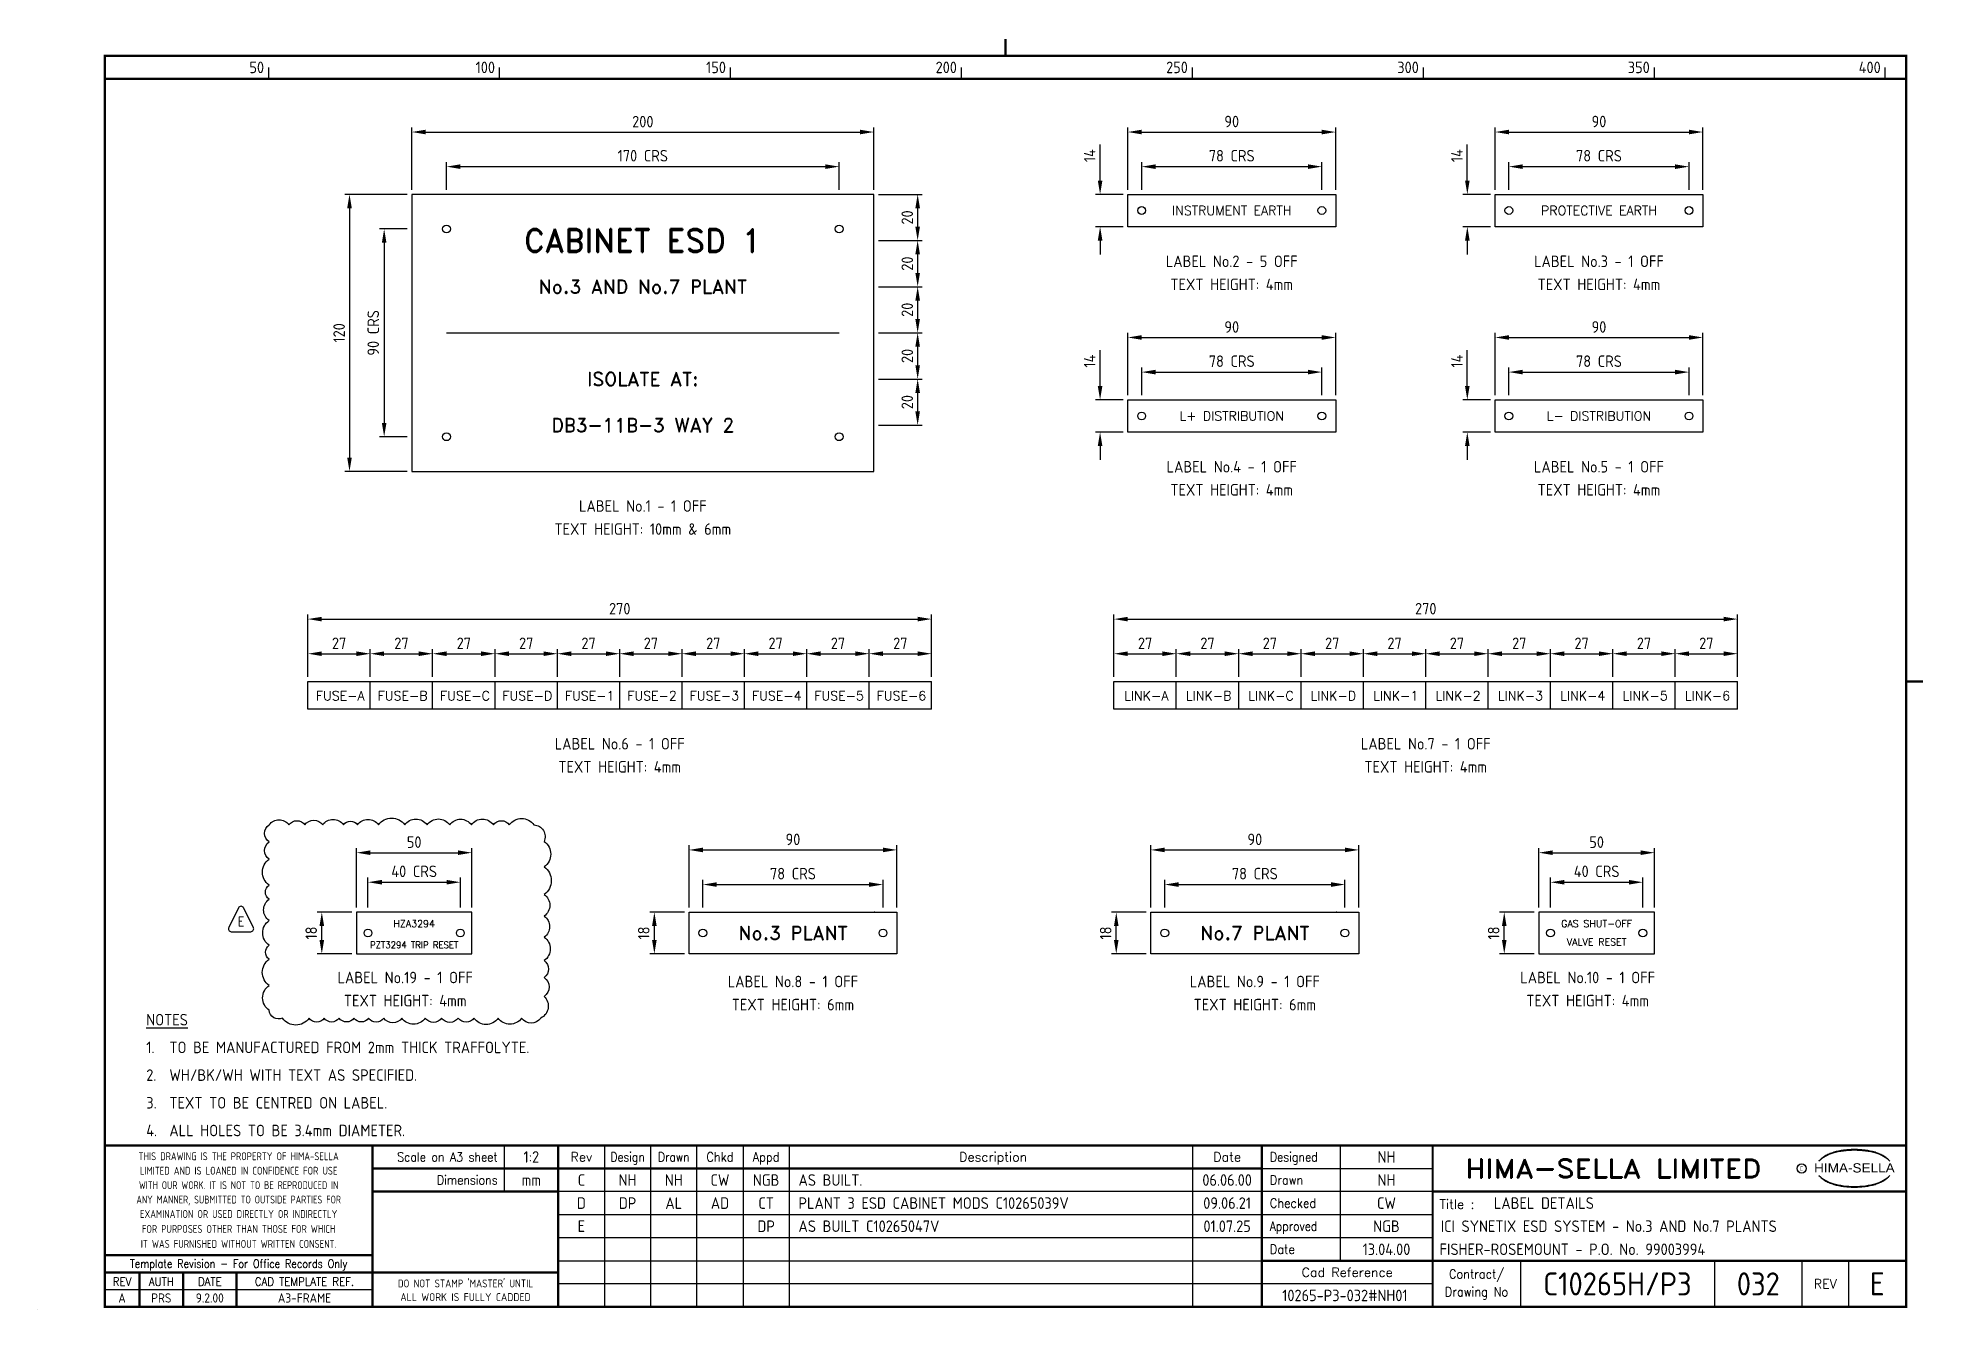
# Model space of a CAD drawing. Extents: x 0 to 817, y 0 to 551.
import ezdxf
from ezdxf.enums import TextEntityAlignment as Align

# ---------------------------------------------------------------- set-up
doc = ezdxf.new("R2010")
doc.units = 0
doc.header["$LTSCALE"] = 0.25
doc.header["$MEASUREMENT"] = 0
doc.header["$PDSIZE"] = 1
doc.layers.get('0').update_dxf_attribs({"color": 41, "linetype": 'CONTINUOUS'})
doc.layers.get('DEFPOINTS').update_dxf_attribs({"linetype": 'CONTINUOUS'})
for name, color, linetype in [('00-DRG_FRAME', 12, 'CONTINUOUS'), ('03-DIM', 3, 'CONTINUOUS'), ('Text', 2, 'CONTINUOUS')]:
    doc.layers.add(name, color=color, linetype=linetype)
doc.styles.add('ARIAL', font='arial.ttf', dxfattribs={"height": 2.5})
doc.styles.add('ISO', font='iso.shx')
doc.styles.add('ROMAND', font='ROMAND')
doc.styles.add('ROMANS', font='romans.shx', dxfattribs={"width": 0.8})
doc.dimstyles.get("Standard").update_dxf_attribs({"dimtxt": 0.18, "dimasz": 0.18, "dimexe": 0.18, "dimexo": 0.0625, "dimgap": 0.09, "dimtad": 0, "dimtih": 1, "dimtoh": 1, "dimdec": 4, "dimzin": 0, "dimdsep": 46, "dimtxsty": 'STANDARD', "dimcen": 0.09, "dimadec": 0, "dimazin": 0, "dimtfac": 1, "dimtdec": 4, "dimtofl": 0, "dimtmove": 0, "dimatfit": 3, "dimfxl": 1, "dimtolj": 1, "dimtzin": 0, "dimarcsym": 0})

msp = doc.modelspace()

# ---------------------------------------------------------------- texts
at = {"color": 0}
for s, height, style, p in [('INSTRUMENT EARTH', 4, 'ROMAND', (517, 476)), ('PROTECTIVE EARTH', 4, 'ROMAND', (676, 476)), ('CABINET ESD 1', 10, 'ROMAND', (262, 463)), ('LABEL No.2 - 5 OFF', 5, 'ISO', (517, 454)), ('LABEL No.3 - 1 OFF', 5, 'ISO', (676, 454)), ('No.3 AND No.7 PLANT', 6, 'ROMAND', (262, 443)), ('TEXT HEIGHT: 4mm', 5, 'ISO', (517, 444)), ('TEXT HEIGHT: 4mm', 5, 'ISO', (676, 444)), ('ISOLATE AT:', 6, 'ROMAND', (262, 403)), ('DB3-11B-3 WAY 2', 6, 'ROMAND', (262, 383)), ('L+ DISTRIBUTION', 4, 'ROMAND', (517, 387)), ('L- DISTRIBUTION', 4, 'ROMAND', (676, 387)), ('LABEL No.4 - 1 OFF', 5, 'ISO', (517, 365)), ('LABEL No.5 - 1 OFF', 5, 'ISO', (676, 365)), ('TEXT HEIGHT: 4mm', 5, 'ISO', (517, 355)), ('TEXT HEIGHT: 4mm', 5, 'ISO', (676, 355)), ('LABEL No.1 - 1 OFF', 5, 'ISO', (262, 348)), ('TEXT HEIGHT: 10mm & 6mm', 5, 'ISO', (262, 338)), ('FUSE-A', 4, 'ROMAND', (131, 265.8)), ('FUSE-B', 4, 'ROMAND', (158, 265.8)), ('FUSE-C', 4, 'ROMAND', (185, 265.8)), ('FUSE-D', 4, 'ROMAND', (212, 265.8)), ('FUSE-1', 4, 'ROMAND', (239, 265.8)), ('FUSE-2', 4, 'ROMAND', (266, 265.8)), ('FUSE-3', 4, 'ROMAND', (293, 265.8)), ('FUSE-4', 4, 'ROMAND', (320, 265.8)), ('FUSE-5', 4, 'ROMAND', (347, 265.8)), ('FUSE-6', 4, 'ROMAND', (374, 265.8)), ('LINK-A', 4, 'ROMAND', (480, 265.8)), ('LINK-B', 4, 'ROMAND', (507, 265.8)), ('LINK-C', 4, 'ROMAND', (534, 265.8)), ('LINK-D', 4, 'ROMAND', (561, 265.8)), ('LINK-1', 4, 'ROMAND', (588, 265.8)), ('LINK-2', 4, 'ROMAND', (615, 265.8)), ('LINK-3', 4, 'ROMAND', (642, 265.8)), ('LINK-4', 4, 'ROMAND', (669, 265.8)), ('LINK-5', 4, 'ROMAND', (696, 265.8)), ('LINK-6', 4, 'ROMAND', (723, 265.8)), ('LABEL No.6 - 1 OFF', 5, 'ISO', (252, 245)), ('LABEL No.7 - 1 OFF', 5, 'ISO', (601, 245)), ('TEXT HEIGHT: 4mm', 5, 'ISO', (252, 235)), ('TEXT HEIGHT: 4mm', 5, 'ISO', (601, 235)), ('HZA3294', 3, 'ROMAND', (163, 167)), ('No.3 PLANT', 6, 'ROMAND', (327, 163)), ('No.7 PLANT', 6, 'ROMAND', (527, 163)), ('GAS SHUT-OFF', 3, 'ROMAND', (675, 167)), ('VALVE RESET', 3, 'ROMAND', (675, 159.06421)), ('LABEL No.19 - 1 OFF', 5, 'ISO', (159.11871, 143.73329)), ('LABEL No.8 - 1 OFF', 5, 'ISO', (327, 142)), ('LABEL No.9 - 1 OFF', 5, 'ISO', (527, 142)), ('LABEL No.10 - 1 OFF', 5, 'ISO', (671.11871, 143.73329)), ('TEXT HEIGHT: 4mm', 5, 'ISO', (159.11871, 133.73329)), ('TEXT HEIGHT: 6mm', 5, 'ISO', (327, 132)), ('TEXT HEIGHT: 6mm', 5, 'ISO', (527, 132)), ('TEXT HEIGHT: 4mm', 5, 'ISO', (671.11871, 133.73329))]:
    msp.add_text(s, height=height, dxfattribs=dict(at, style=style)).set_placement(p, align=Align.MIDDLE)
at = {"color": 0, "style": 'ROMAND', "width": 0.9}
msp.add_text('PZT3294 TRIP RESET', height=3, dxfattribs=at).set_placement((163, 157.88213), align=Align.MIDDLE)
at = {"color": 0, "style": 'ISO'}
for s, p in [('%%UNOTES', (47, 125.45242)), ('1.', (47, 113.45242)), ('TO BE MANUFACTURED FROM 2mm THICK TRAFFOLYTE.', (57, 113.45242)), ('2.', (47, 101.45242)), ('WH/BK/WH WITH TEXT AS SPECIFIED.', (57, 101.45242)), ('3.', (47, 89.45242)), ('TEXT TO BE CENTRED ON LABEL.', (57, 89.45242)), ('4.', (47, 77.45242)), ('ALL HOLES TO BE 3.4mm DIAMETER.', (57, 77.45242))]:
    msp.add_text(s, height=5, dxfattribs=at).set_placement(p, align=Align.MIDDLE_LEFT)
at = {"layer": '00-DRG_FRAME', "style": 'ISO'}
for s, p in [('50', (98, 535.5)), ('100', (198, 535.5)), ('150', (298, 535.5)), ('200', (398, 535.5)), ('250', (498, 535.5)), ('300', (598, 535.5)), ('350', (698, 535.5)), ('400', (798, 535.5))]:
    msp.add_text(s, height=5, dxfattribs=at).set_placement(p, align=Align.RIGHT)
at = {"layer": '00-DRG_FRAME', "color": 3, "style": 'ISO'}
for s, width, p in [('THIS DRAWING IS THE PROPERTY OF HIMA-SELLA', 0.9, (87, 66.28868)), ("DO NOT STAMP 'MASTER' UNTIL", 0.95, (185.2, 11.53868))]:
    msp.add_text(s, height=3.4, dxfattribs=dict(at, width=width)).set_placement(p, align=Align.MIDDLE)
at = {"layer": '00-DRG_FRAME', "color": 4, "style": 'ROMAND', "width": 0.87}
for s, p in [('Scale on A3 sheet', (199.07891, 63.99295)), ('Dimensions', (199.07891, 54.01389))]:
    msp.add_text(s, height=4, dxfattribs=at).set_placement(p, align=Align.RIGHT)
at = {"layer": '00-DRG_FRAME', "color": 4, "style": 'ROMAND'}
for s, p in [('Rev', (235.4, 64)), ('Description', (413.7, 64)), ('Date', (515, 64))]:
    msp.add_text(s, height=4, dxfattribs=at).set_placement(p, align=Align.CENTER)
for s, width, p in [('Design', 0.85, (255.4, 64)), ('Drawn', 0.85, (275.4, 64)), ('Chkd', 0.9, (295.4, 64)), ('Appd', 0.9, (315.4, 64))]:
    msp.add_text(s, height=4, dxfattribs=dict(at, width=width)).set_placement(p, align=Align.CENTER)
for s, width, p in [('Designed', 0.87, (533.5, 64)), ('Drawn', 0.9, (533.5, 54)), ('Checked', 0.9, (533.5, 44)), ('Approved', 0.85, (533.5, 34)), ('Date', 0.9, (533.5, 24))]:
    msp.add_text(s, height=4, dxfattribs=dict(at, width=width)).set_placement(p)
at = {"layer": '00-DRG_FRAME', "color": 3, "style": 'ISO'}
for s, width, p in [('LIMITED AND IS LOANED IN CONFIDENCE FOR USE', 0.9, (87, 60.03868)), ('ANY MANNER, SUBMITTED TO OUTSIDE PARTIES FOR', 0.87, (87, 47.52579)), ('WITH OUR WORK. IT IS NOT TO BE REPRODUCED IN', 0.87, (87, 53.77579)), ('EXAMINATION OR USED DIRECTLY OR INDIRECTLY', 0.9, (87, 41.27579)), ('FOR PURPOSES OTHER THAN THOSE FOR WHICH', 0.9, (87, 34.81086)), ('IT WAS FURNISHED WITHOUT WRITTEN CONSENT.', 0.9, (87, 28.31086))]:
    msp.add_text(s, height=3.4, dxfattribs=dict(at, width=width)).set_placement(p, align=Align.MIDDLE_CENTER)
at = {"layer": '00-DRG_FRAME', "style": 'ROMAND', "width": 1.15}
msp.add_text('HIMA-SELLA LIMITED', height=8, dxfattribs=at).set_placement((682.19298, 61), align=Align.MIDDLE)
at = {"layer": '00-DRG_FRAME', "color": 3, "style": 'ISO', "width": 0.9}
msp.add_text('C', height=2, dxfattribs=at).set_placement((763.68716, 60), align=Align.CENTER)
at = {"layer": '00-DRG_FRAME', "style": 'ARIAL', "width": 1.05}
msp.add_text('HIMA-SELLA', height=4, dxfattribs=at).set_placement((786.60448, 59.25852), align=Align.CENTER)
at = {"layer": '00-DRG_FRAME', "color": 4, "style": 'ROMAND'}
msp.add_text('Title :', height=4, dxfattribs=at).set_placement((607, 43.5))
for s, height, width, p in [('Template Revision - For Office Records Only', 3.6, 0.85, (87, 19.25)), ('Contract/', 4, 0.9, (623, 15)), ('REV', 3.6, 0.9, (36.5, 12)), ('AUTH', 3.6, 0.9, (53.5, 12)), ('DATE', 3.6, 0.9, (74.5, 12)), ('CAD TEMPLATE REF.', 3.6, 0.9, (115.5, 12)), ('Drawing No', 4, 0.9, (623, 7))]:
    msp.add_text(s, height=height, dxfattribs=dict(at, width=width)).set_placement(p, align=Align.MIDDLE)
for s, p in [('Cad Reference', (567, 16)), ('REV', (774, 11))]:
    msp.add_text(s, height=4, dxfattribs=at).set_placement(p, align=Align.MIDDLE)
at = {"layer": '00-DRG_FRAME', "color": 41, "style": 'ISO'}
for s, p in [('A', (36.5, 2.9)), ('PRS', (53.5, 2.9)), ('9.2.00', (74.5, 2.9)), ('A3-FRAME', (115.5, 2.9))]:
    msp.add_text(s, height=4, dxfattribs=at).set_placement(p, align=Align.CENTER)
at = {"layer": '00-DRG_FRAME', "color": 3, "style": 'ISO'}
msp.add_text('ALL WORK IS FULLY CADDED', height=3.4, dxfattribs=at).set_placement((185.2, 5.28868), align=Align.MIDDLE_CENTER)

# ---------------------------------------------------------------- blocks, each defined once
blk = doc.blocks.new('A3-TITLE')
at = {"style": 'ISO'}
blk.add_attdef('TITLE_1', (318.75, 21.75), '', height=2.5, dxfattribs=at)
for tag, p in [('DRGNO', (372.5, 3)), ('REV.', (398.25, 3))]:
    blk.add_attdef(tag, text='', height=5, dxfattribs=at).set_placement(p, align=Align.CENTER)
blk = doc.blocks.new('A3-REVA')
at = {"style": 'ISO'}
for tag, p in [('DESIGNED', (292, 31.75)), ('A', (117.7, 26.75)), ('DES', (127.7, 26.75)), ('DRN', (137.7, 26.75)), ('CHKD', (147.7, 26.75)), ('APPD', (157.7, 26.75)), ('DATE', (258, 26.75)), ('DRAWN', (292, 26.75)), ('CHECKED', (292, 21.75)), ('APPD', (292, 16.75)), ('DATE', (292, 11.75))]:
    blk.add_attdef(tag, text='', height=2.5, dxfattribs=at).set_placement(p, align=Align.CENTER)
blk.add_attdef('DESCRIPTION', (164.7, 26.75), '', height=2.5, dxfattribs=at)
blk = doc.blocks.new('A3-REVB')
at = {"style": 'ISO'}
for tag, p in [('B', (117.7, 21.75)), ('DES', (127.7, 21.75)), ('DRN', (137.7, 21.75)), ('CHKD', (147.7, 21.75)), ('APPD', (157.7, 21.75)), ('DATE', (258, 21.75))]:
    blk.add_attdef(tag, text='', height=2.5, dxfattribs=at).set_placement(p, align=Align.CENTER)
blk.add_attdef('DESCRIPTION', (164.7, 21.75), '', height=2.5, dxfattribs=at)
blk = doc.blocks.new('A3-CONTRACT')
at = {"style": 'ISO'}
for tag, height, p in [('SCALE', 2.5, (106.86, 31.75)), ('DIMS', 2.5, (106.86, 26.75)), ('CAD-REF', 2.5, (282, 1.75)), ('CONTRACT', 5, (342, 3))]:
    blk.add_attdef(tag, text='', height=height, dxfattribs=at).set_placement(p, align=Align.CENTER)
for tag, p in [('TITLE_2', (303.75, 16.75)), ('TITLE_3', (303.5, 11.75))]:
    blk.add_attdef(tag, p, '', height=2.5, dxfattribs=at)
blk = doc.blocks.new('*D11')
at = {"lineweight": -2, "transparency": 16777216}
for p, q in [((162, 485), (162, 512)), ((168, 510), (356, 510)), ((362, 485), (362, 512))]:
    blk.add_line(p, q, dxfattribs=at)
at = {"transparency": 16777216}
for points in [[(168, 511), (168, 509), (162, 510)], [(356, 511), (356, 509), (362, 510)]]:
    blk.add_solid(points, dxfattribs=at)
at = {"layer": 'DEFPOINTS', "color": 0, "transparency": 16777216}
for p in [(362, 510), (162, 483), (362, 483)]:
    blk.add_point(p, dxfattribs=at)
at = {"color": 2, "transparency": 16777216, "insert": (262, 514.5), "char_height": 5, "attachment_point": 5, "style": 'ISO'}
blk.add_mtext('\\A1;200', dxfattribs=at)
blk = doc.blocks.new('*D12')
at = {"lineweight": -2, "transparency": 16777216}
for p, q in [((160, 483), (133, 483)), ((135, 477), (135, 369)), ((160, 363), (133, 363))]:
    blk.add_line(p, q, dxfattribs=at)
at = {"transparency": 16777216}
for points in [[(134, 477), (136, 477), (135, 483)], [(134, 369), (136, 369), (135, 363)]]:
    blk.add_solid(points, dxfattribs=at)
at = {"layer": 'DEFPOINTS', "color": 0, "transparency": 16777216}
for p in [(162, 483), (135, 363), (162, 363)]:
    blk.add_point(p, dxfattribs=at)
at = {"color": 2, "transparency": 16777216, "insert": (130.5, 423), "char_height": 5, "attachment_point": 5, "rotation": 90, "style": 'ISO'}
blk.add_mtext('\\A1;120', dxfattribs=at)
blk = doc.blocks.new('*D13')
at = {"lineweight": -2, "transparency": 16777216}
for p, q in [((177, 485), (177, 497)), ((183, 495), (341, 495)), ((347, 485), (347, 497))]:
    blk.add_line(p, q, dxfattribs=at)
at = {"transparency": 16777216}
for points in [[(183, 496), (183, 494), (177, 495)], [(341, 496), (341, 494), (347, 495)]]:
    blk.add_solid(points, dxfattribs=at)
at = {"layer": 'DEFPOINTS', "color": 0, "transparency": 16777216}
for p in [(347, 495), (177, 483), (347, 483)]:
    blk.add_point(p, dxfattribs=at)
at = {"color": 2, "transparency": 16777216, "insert": (262, 499.73), "char_height": 5, "attachment_point": 5, "style": 'ISO'}
blk.add_mtext('\\A1;170 CRS', dxfattribs=at)
blk = doc.blocks.new('*D14')
at = {"lineweight": -2, "transparency": 16777216}
for p, q in [((160, 468), (148, 468)), ((150, 462), (150, 384)), ((160, 378), (148, 378))]:
    blk.add_line(p, q, dxfattribs=at)
at = {"transparency": 16777216}
for points in [[(149, 462), (151, 462), (150, 468)], [(149, 384), (151, 384), (150, 378)]]:
    blk.add_solid(points, dxfattribs=at)
at = {"layer": 'DEFPOINTS', "color": 0, "transparency": 16777216}
for p in [(162, 468), (150, 378), (162, 378)]:
    blk.add_point(p, dxfattribs=at)
at = {"color": 2, "transparency": 16777216, "insert": (145.27, 423), "char_height": 5, "attachment_point": 5, "rotation": 90, "style": 'ISO'}
blk.add_mtext('\\A1;90 CRS', dxfattribs=at)
blk = doc.blocks.new('*D15')
at = {"lineweight": -2, "transparency": 16777216}
for p, q in [((478, 485), (478, 497)), ((484, 495), (550, 495)), ((556, 485), (556, 497))]:
    blk.add_line(p, q, dxfattribs=at)
at = {"transparency": 16777216}
for points in [[(484, 496), (484, 494), (478, 495)], [(550, 496), (550, 494), (556, 495)]]:
    blk.add_solid(points, dxfattribs=at)
at = {"layer": 'DEFPOINTS', "color": 0, "transparency": 16777216}
for p in [(556, 495), (478, 483), (556, 483)]:
    blk.add_point(p, dxfattribs=at)
at = {"color": 2, "transparency": 16777216, "insert": (517, 499.73), "char_height": 5, "attachment_point": 5, "style": 'ISO'}
blk.add_mtext('\\A1;78 CRS', dxfattribs=at)
blk = doc.blocks.new('*D16')
at = {"lineweight": -2, "transparency": 16777216}
for p, q in [((472, 485), (472, 512)), ((478, 510), (556, 510)), ((562, 485), (562, 512))]:
    blk.add_line(p, q, dxfattribs=at)
at = {"transparency": 16777216}
for points in [[(478, 511), (478, 509), (472, 510)], [(556, 511), (556, 509), (562, 510)]]:
    blk.add_solid(points, dxfattribs=at)
at = {"layer": 'DEFPOINTS', "color": 0, "transparency": 16777216}
for p in [(562, 510), (472, 483), (562, 483)]:
    blk.add_point(p, dxfattribs=at)
at = {"color": 2, "transparency": 16777216, "insert": (517, 514.56), "char_height": 5, "attachment_point": 5, "style": 'ISO'}
blk.add_mtext('\\A1;90', dxfattribs=at)
blk = doc.blocks.new('*D18')
at = {"lineweight": -2, "transparency": 16777216}
for p, q in [((631, 485), (631, 512)), ((637, 510), (715, 510)), ((721, 485), (721, 512))]:
    blk.add_line(p, q, dxfattribs=at)
at = {"transparency": 16777216}
for points in [[(637, 511), (637, 509), (631, 510)], [(715, 511), (715, 509), (721, 510)]]:
    blk.add_solid(points, dxfattribs=at)
at = {"layer": 'DEFPOINTS', "color": 0, "transparency": 16777216}
for p in [(721, 510), (631, 483), (721, 483)]:
    blk.add_point(p, dxfattribs=at)
at = {"color": 2, "transparency": 16777216, "insert": (676, 514.56), "char_height": 5, "attachment_point": 5, "style": 'ISO'}
blk.add_mtext('\\A1;90', dxfattribs=at)
blk = doc.blocks.new('*D17')
at = {"lineweight": -2, "transparency": 16777216}
for p, q in [((637, 485), (637, 497)), ((643, 495), (709, 495)), ((715, 485), (715, 497))]:
    blk.add_line(p, q, dxfattribs=at)
at = {"transparency": 16777216}
for points in [[(643, 496), (643, 494), (637, 495)], [(709, 496), (709, 494), (715, 495)]]:
    blk.add_solid(points, dxfattribs=at)
at = {"layer": 'DEFPOINTS', "color": 0, "transparency": 16777216}
for p in [(715, 495), (637, 483), (715, 483)]:
    blk.add_point(p, dxfattribs=at)
at = {"color": 2, "transparency": 16777216, "insert": (676, 499.73), "char_height": 5, "attachment_point": 5, "style": 'ISO'}
blk.add_mtext('\\A1;78 CRS', dxfattribs=at)
blk = doc.blocks.new('*D19')
at = {"lineweight": -2, "transparency": 16777216}
for p, q in [((460, 489), (460, 504.56)), ((470, 483), (458, 483)), ((470, 469), (458, 469)), ((460, 463), (460, 457))]:
    blk.add_line(p, q, dxfattribs=at)
at = {"transparency": 16777216}
for points in [[(459, 489), (461, 489), (460, 483)], [(459, 463), (461, 463), (460, 469)]]:
    blk.add_solid(points, dxfattribs=at)
at = {"layer": 'DEFPOINTS', "color": 0, "transparency": 16777216}
for p in [(460, 483), (472, 483), (472, 469)]:
    blk.add_point(p, dxfattribs=at)
at = {"color": 2, "transparency": 16777216, "insert": (455.5, 499.78), "char_height": 5, "attachment_point": 5, "rotation": 90, "style": 'ISO'}
blk.add_mtext('\\A1;14', dxfattribs=at)
blk = doc.blocks.new('*D20')
at = {"lineweight": -2, "transparency": 16777216}
for p, q in [((619, 489), (619, 504.56)), ((629, 483), (617, 483)), ((629, 469), (617, 469)), ((619, 463), (619, 457))]:
    blk.add_line(p, q, dxfattribs=at)
at = {"transparency": 16777216}
for points in [[(618, 489), (620, 489), (619, 483)], [(618, 463), (620, 463), (619, 469)]]:
    blk.add_solid(points, dxfattribs=at)
at = {"layer": 'DEFPOINTS', "color": 0, "transparency": 16777216}
for p in [(619, 483), (631, 483), (631, 469)]:
    blk.add_point(p, dxfattribs=at)
at = {"color": 2, "transparency": 16777216, "insert": (614.5, 499.78), "char_height": 5, "attachment_point": 5, "rotation": 90, "style": 'ISO'}
blk.add_mtext('\\A1;14', dxfattribs=at)
blk = doc.blocks.new('*D24')
at = {"lineweight": -2, "transparency": 16777216}
for p, q in [((637, 396), (637, 408)), ((643, 406), (709, 406)), ((715, 396), (715, 408))]:
    blk.add_line(p, q, dxfattribs=at)
at = {"transparency": 16777216}
for points in [[(643, 407), (643, 405), (637, 406)], [(709, 407), (709, 405), (715, 406)]]:
    blk.add_solid(points, dxfattribs=at)
at = {"layer": 'DEFPOINTS', "color": 0, "transparency": 16777216}
for p in [(715, 406), (637, 394), (715, 394)]:
    blk.add_point(p, dxfattribs=at)
at = {"color": 2, "transparency": 16777216, "insert": (676, 410.73), "char_height": 5, "attachment_point": 5, "style": 'ISO'}
blk.add_mtext('\\A1;78 CRS', dxfattribs=at)
blk = doc.blocks.new('*D23')
at = {"lineweight": -2, "transparency": 16777216}
for p, q in [((631, 396), (631, 423)), ((637, 421), (715, 421)), ((721, 396), (721, 423))]:
    blk.add_line(p, q, dxfattribs=at)
at = {"transparency": 16777216}
for points in [[(637, 422), (637, 420), (631, 421)], [(715, 422), (715, 420), (721, 421)]]:
    blk.add_solid(points, dxfattribs=at)
at = {"layer": 'DEFPOINTS', "color": 0, "transparency": 16777216}
for p in [(721, 421), (631, 394), (721, 394)]:
    blk.add_point(p, dxfattribs=at)
at = {"color": 2, "transparency": 16777216, "insert": (676, 425.56), "char_height": 5, "attachment_point": 5, "style": 'ISO'}
blk.add_mtext('\\A1;90', dxfattribs=at)
blk = doc.blocks.new('*D26')
at = {"lineweight": -2, "transparency": 16777216}
for p, q in [((619, 400), (619, 415.56)), ((629, 394), (617, 394)), ((629, 380), (617, 380)), ((619, 374), (619, 368))]:
    blk.add_line(p, q, dxfattribs=at)
at = {"transparency": 16777216}
for points in [[(618, 400), (620, 400), (619, 394)], [(618, 374), (620, 374), (619, 380)]]:
    blk.add_solid(points, dxfattribs=at)
at = {"layer": 'DEFPOINTS', "color": 0, "transparency": 16777216}
for p in [(619, 394), (631, 394), (631, 380)]:
    blk.add_point(p, dxfattribs=at)
at = {"color": 2, "transparency": 16777216, "insert": (614.5, 410.78), "char_height": 5, "attachment_point": 5, "rotation": 90, "style": 'ISO'}
blk.add_mtext('\\A1;14', dxfattribs=at)
blk = doc.blocks.new('*D25')
at = {"lineweight": -2, "transparency": 16777216}
for p, q in [((460, 400), (460, 415.56)), ((470, 394), (458, 394)), ((470, 380), (458, 380)), ((460, 374), (460, 368))]:
    blk.add_line(p, q, dxfattribs=at)
at = {"transparency": 16777216}
for points in [[(459, 400), (461, 400), (460, 394)], [(459, 374), (461, 374), (460, 380)]]:
    blk.add_solid(points, dxfattribs=at)
at = {"layer": 'DEFPOINTS', "color": 0, "transparency": 16777216}
for p in [(460, 394), (472, 394), (472, 380)]:
    blk.add_point(p, dxfattribs=at)
at = {"color": 2, "transparency": 16777216, "insert": (455.5, 410.78), "char_height": 5, "attachment_point": 5, "rotation": 90, "style": 'ISO'}
blk.add_mtext('\\A1;14', dxfattribs=at)
blk = doc.blocks.new('*D22')
at = {"lineweight": -2, "transparency": 16777216}
for p, q in [((472, 396), (472, 423)), ((478, 421), (556, 421)), ((562, 396), (562, 423))]:
    blk.add_line(p, q, dxfattribs=at)
at = {"transparency": 16777216}
for points in [[(478, 422), (478, 420), (472, 421)], [(556, 422), (556, 420), (562, 421)]]:
    blk.add_solid(points, dxfattribs=at)
at = {"layer": 'DEFPOINTS', "color": 0, "transparency": 16777216}
for p in [(562, 421), (472, 394), (562, 394)]:
    blk.add_point(p, dxfattribs=at)
at = {"color": 2, "transparency": 16777216, "insert": (517, 425.56), "char_height": 5, "attachment_point": 5, "style": 'ISO'}
blk.add_mtext('\\A1;90', dxfattribs=at)
blk = doc.blocks.new('*D21')
at = {"lineweight": -2, "transparency": 16777216}
for p, q in [((478, 396), (478, 408)), ((484, 406), (550, 406)), ((556, 396), (556, 408))]:
    blk.add_line(p, q, dxfattribs=at)
at = {"transparency": 16777216}
for points in [[(484, 407), (484, 405), (478, 406)], [(550, 407), (550, 405), (556, 406)]]:
    blk.add_solid(points, dxfattribs=at)
at = {"layer": 'DEFPOINTS', "color": 0, "transparency": 16777216}
for p in [(556, 406), (478, 394), (556, 394)]:
    blk.add_point(p, dxfattribs=at)
at = {"color": 2, "transparency": 16777216, "insert": (517, 410.73), "char_height": 5, "attachment_point": 5, "style": 'ISO'}
blk.add_mtext('\\A1;78 CRS', dxfattribs=at)
blk = doc.blocks.new('*D27')
at = {"lineweight": -2, "transparency": 16777216}
for p, q in [((655, 274), (655, 286)), ((682, 274), (682, 286)), ((661, 284), (676, 284))]:
    blk.add_line(p, q, dxfattribs=at)
at = {"transparency": 16777216}
for points in [[(661, 285), (661, 283), (655, 284)], [(676, 285), (676, 283), (682, 284)]]:
    blk.add_solid(points, dxfattribs=at)
at = {"layer": 'DEFPOINTS', "color": 0, "transparency": 16777216}
for p in [(682, 284), (655, 272), (682, 272)]:
    blk.add_point(p, dxfattribs=at)
at = {"color": 2, "transparency": 16777216, "insert": (668.5, 288.5), "char_height": 5, "attachment_point": 5, "style": 'ISO'}
blk.add_mtext('\\A1;27', dxfattribs=at)
blk = doc.blocks.new('*D28')
at = {"lineweight": -2, "transparency": 16777216}
for p, q in [((306, 274), (306, 286)), ((333, 274), (333, 286)), ((312, 284), (327, 284))]:
    blk.add_line(p, q, dxfattribs=at)
at = {"transparency": 16777216}
for points in [[(312, 285), (312, 283), (306, 284)], [(327, 285), (327, 283), (333, 284)]]:
    blk.add_solid(points, dxfattribs=at)
at = {"layer": 'DEFPOINTS', "color": 0, "transparency": 16777216}
for p in [(333, 284), (306, 272), (333, 272)]:
    blk.add_point(p, dxfattribs=at)
at = {"color": 2, "transparency": 16777216, "insert": (319.5, 288.5), "char_height": 5, "attachment_point": 5, "style": 'ISO'}
blk.add_mtext('\\A1;27', dxfattribs=at)
blk = doc.blocks.new('*D29')
at = {"lineweight": -2, "transparency": 16777216}
for p, q in [((466, 274), (466, 301)), ((472, 299), (730, 299)), ((736, 274), (736, 301))]:
    blk.add_line(p, q, dxfattribs=at)
at = {"transparency": 16777216}
for points in [[(472, 300), (472, 298), (466, 299)], [(730, 300), (730, 298), (736, 299)]]:
    blk.add_solid(points, dxfattribs=at)
at = {"layer": 'DEFPOINTS', "color": 0, "transparency": 16777216}
for p in [(736, 299), (466, 272), (736, 272)]:
    blk.add_point(p, dxfattribs=at)
at = {"color": 2, "transparency": 16777216, "insert": (601, 303.5), "char_height": 5, "attachment_point": 5, "style": 'ISO'}
blk.add_mtext('\\A1;270', dxfattribs=at)
blk = doc.blocks.new('*D30')
at = {"lineweight": -2, "transparency": 16777216}
for p, q in [((117, 274), (117, 301)), ((123, 299), (381, 299)), ((387, 274), (387, 301))]:
    blk.add_line(p, q, dxfattribs=at)
at = {"transparency": 16777216}
for points in [[(123, 300), (123, 298), (117, 299)], [(381, 300), (381, 298), (387, 299)]]:
    blk.add_solid(points, dxfattribs=at)
at = {"layer": 'DEFPOINTS', "color": 0, "transparency": 16777216}
for p in [(387, 299), (117, 272), (387, 272)]:
    blk.add_point(p, dxfattribs=at)
at = {"color": 2, "transparency": 16777216, "insert": (252, 303.5), "char_height": 5, "attachment_point": 5, "style": 'ISO'}
blk.add_mtext('\\A1;270', dxfattribs=at)
blk = doc.blocks.new('*D31')
at = {"lineweight": -2, "transparency": 16777216}
for p, q in [((520, 274), (520, 286)), ((547, 274), (547, 286)), ((526, 284), (541, 284))]:
    blk.add_line(p, q, dxfattribs=at)
at = {"transparency": 16777216}
for points in [[(526, 285), (526, 283), (520, 284)], [(541, 285), (541, 283), (547, 284)]]:
    blk.add_solid(points, dxfattribs=at)
at = {"layer": 'DEFPOINTS', "color": 0, "transparency": 16777216}
for p in [(547, 284), (520, 272), (547, 272)]:
    blk.add_point(p, dxfattribs=at)
at = {"color": 2, "transparency": 16777216, "insert": (533.5, 288.5), "char_height": 5, "attachment_point": 5, "style": 'ISO'}
blk.add_mtext('\\A1;27', dxfattribs=at)
blk = doc.blocks.new('*D32')
at = {"lineweight": -2, "transparency": 16777216}
for p, q in [((171, 274), (171, 286)), ((198, 274), (198, 286)), ((177, 284), (192, 284))]:
    blk.add_line(p, q, dxfattribs=at)
at = {"transparency": 16777216}
for points in [[(177, 285), (177, 283), (171, 284)], [(192, 285), (192, 283), (198, 284)]]:
    blk.add_solid(points, dxfattribs=at)
at = {"layer": 'DEFPOINTS', "color": 0, "transparency": 16777216}
for p in [(198, 284), (171, 272), (198, 272)]:
    blk.add_point(p, dxfattribs=at)
at = {"color": 2, "transparency": 16777216, "insert": (184.5, 288.5), "char_height": 5, "attachment_point": 5, "style": 'ISO'}
blk.add_mtext('\\A1;27', dxfattribs=at)
blk = doc.blocks.new('*D33')
at = {"lineweight": -2, "transparency": 16777216}
for p, q in [((466, 274), (466, 286)), ((493, 274), (493, 286)), ((472, 284), (487, 284))]:
    blk.add_line(p, q, dxfattribs=at)
at = {"transparency": 16777216}
for points in [[(472, 285), (472, 283), (466, 284)], [(487, 285), (487, 283), (493, 284)]]:
    blk.add_solid(points, dxfattribs=at)
at = {"layer": 'DEFPOINTS', "color": 0, "transparency": 16777216}
for p in [(493, 284), (466, 272), (493, 272)]:
    blk.add_point(p, dxfattribs=at)
at = {"color": 2, "transparency": 16777216, "insert": (479.5, 288.5), "char_height": 5, "attachment_point": 5, "style": 'ISO'}
blk.add_mtext('\\A1;27', dxfattribs=at)
blk = doc.blocks.new('*D34')
at = {"lineweight": -2, "transparency": 16777216}
for p, q in [((493, 274), (493, 286)), ((520, 274), (520, 286)), ((499, 284), (514, 284))]:
    blk.add_line(p, q, dxfattribs=at)
at = {"transparency": 16777216}
for points in [[(499, 285), (499, 283), (493, 284)], [(514, 285), (514, 283), (520, 284)]]:
    blk.add_solid(points, dxfattribs=at)
at = {"layer": 'DEFPOINTS', "color": 0, "transparency": 16777216}
for p in [(520, 284), (493, 272), (520, 272)]:
    blk.add_point(p, dxfattribs=at)
at = {"color": 2, "transparency": 16777216, "insert": (506.5, 288.5), "char_height": 5, "attachment_point": 5, "style": 'ISO'}
blk.add_mtext('\\A1;27', dxfattribs=at)
blk = doc.blocks.new('*D35')
at = {"lineweight": -2, "transparency": 16777216}
for p, q in [((117, 274), (117, 286)), ((144, 274), (144, 286)), ((123, 284), (138, 284))]:
    blk.add_line(p, q, dxfattribs=at)
at = {"transparency": 16777216}
for points in [[(123, 285), (123, 283), (117, 284)], [(138, 285), (138, 283), (144, 284)]]:
    blk.add_solid(points, dxfattribs=at)
at = {"layer": 'DEFPOINTS', "color": 0, "transparency": 16777216}
for p in [(144, 284), (117, 272), (144, 272)]:
    blk.add_point(p, dxfattribs=at)
at = {"color": 2, "transparency": 16777216, "insert": (130.5, 288.5), "char_height": 5, "attachment_point": 5, "style": 'ISO'}
blk.add_mtext('\\A1;27', dxfattribs=at)
blk = doc.blocks.new('*D36')
at = {"lineweight": -2, "transparency": 16777216}
for p, q in [((144, 274), (144, 286)), ((171, 274), (171, 286)), ((150, 284), (165, 284))]:
    blk.add_line(p, q, dxfattribs=at)
at = {"transparency": 16777216}
for points in [[(150, 285), (150, 283), (144, 284)], [(165, 285), (165, 283), (171, 284)]]:
    blk.add_solid(points, dxfattribs=at)
at = {"layer": 'DEFPOINTS', "color": 0, "transparency": 16777216}
for p in [(171, 284), (144, 272), (171, 272)]:
    blk.add_point(p, dxfattribs=at)
at = {"color": 2, "transparency": 16777216, "insert": (157.5, 288.5), "char_height": 5, "attachment_point": 5, "style": 'ISO'}
blk.add_mtext('\\A1;27', dxfattribs=at)
blk = doc.blocks.new('*D37')
at = {"lineweight": -2, "transparency": 16777216}
for p, q in [((574, 274), (574, 286)), ((601, 274), (601, 286)), ((580, 284), (595, 284))]:
    blk.add_line(p, q, dxfattribs=at)
at = {"transparency": 16777216}
for points in [[(580, 285), (580, 283), (574, 284)], [(595, 285), (595, 283), (601, 284)]]:
    blk.add_solid(points, dxfattribs=at)
at = {"layer": 'DEFPOINTS', "color": 0, "transparency": 16777216}
for p in [(601, 284), (574, 272), (601, 272)]:
    blk.add_point(p, dxfattribs=at)
at = {"color": 2, "transparency": 16777216, "insert": (587.5, 288.5), "char_height": 5, "attachment_point": 5, "style": 'ISO'}
blk.add_mtext('\\A1;27', dxfattribs=at)
blk = doc.blocks.new('*D38')
at = {"lineweight": -2, "transparency": 16777216}
for p, q in [((547, 274), (547, 286)), ((574, 274), (574, 286)), ((553, 284), (568, 284))]:
    blk.add_line(p, q, dxfattribs=at)
at = {"transparency": 16777216}
for points in [[(553, 285), (553, 283), (547, 284)], [(568, 285), (568, 283), (574, 284)]]:
    blk.add_solid(points, dxfattribs=at)
at = {"layer": 'DEFPOINTS', "color": 0, "transparency": 16777216}
for p in [(574, 284), (547, 272), (574, 272)]:
    blk.add_point(p, dxfattribs=at)
at = {"color": 2, "transparency": 16777216, "insert": (560.5, 288.5), "char_height": 5, "attachment_point": 5, "style": 'ISO'}
blk.add_mtext('\\A1;27', dxfattribs=at)
blk = doc.blocks.new('*D39')
at = {"lineweight": -2, "transparency": 16777216}
for p, q in [((601, 274), (601, 286)), ((628, 274), (628, 286)), ((607, 284), (622, 284))]:
    blk.add_line(p, q, dxfattribs=at)
at = {"transparency": 16777216}
for points in [[(607, 285), (607, 283), (601, 284)], [(622, 285), (622, 283), (628, 284)]]:
    blk.add_solid(points, dxfattribs=at)
at = {"layer": 'DEFPOINTS', "color": 0, "transparency": 16777216}
for p in [(628, 284), (601, 272), (628, 272)]:
    blk.add_point(p, dxfattribs=at)
at = {"color": 2, "transparency": 16777216, "insert": (614.5, 288.5), "char_height": 5, "attachment_point": 5, "style": 'ISO'}
blk.add_mtext('\\A1;27', dxfattribs=at)
blk = doc.blocks.new('*D40')
at = {"lineweight": -2, "transparency": 16777216}
for p, q in [((628, 274), (628, 286)), ((655, 274), (655, 286)), ((634, 284), (649, 284))]:
    blk.add_line(p, q, dxfattribs=at)
at = {"transparency": 16777216}
for points in [[(634, 285), (634, 283), (628, 284)], [(649, 285), (649, 283), (655, 284)]]:
    blk.add_solid(points, dxfattribs=at)
at = {"layer": 'DEFPOINTS', "color": 0, "transparency": 16777216}
for p in [(655, 284), (628, 272), (655, 272)]:
    blk.add_point(p, dxfattribs=at)
at = {"color": 2, "transparency": 16777216, "insert": (641.5, 288.5), "char_height": 5, "attachment_point": 5, "style": 'ISO'}
blk.add_mtext('\\A1;27', dxfattribs=at)
blk = doc.blocks.new('*D41')
at = {"lineweight": -2, "transparency": 16777216}
for p, q in [((225, 274), (225, 286)), ((252, 274), (252, 286)), ((231, 284), (246, 284))]:
    blk.add_line(p, q, dxfattribs=at)
at = {"transparency": 16777216}
for points in [[(231, 285), (231, 283), (225, 284)], [(246, 285), (246, 283), (252, 284)]]:
    blk.add_solid(points, dxfattribs=at)
at = {"layer": 'DEFPOINTS', "color": 0, "transparency": 16777216}
for p in [(252, 284), (225, 272), (252, 272)]:
    blk.add_point(p, dxfattribs=at)
at = {"color": 2, "transparency": 16777216, "insert": (238.5, 288.5), "char_height": 5, "attachment_point": 5, "style": 'ISO'}
blk.add_mtext('\\A1;27', dxfattribs=at)
blk = doc.blocks.new('*D42')
at = {"lineweight": -2, "transparency": 16777216}
for p, q in [((198, 274), (198, 286)), ((225, 274), (225, 286)), ((204, 284), (219, 284))]:
    blk.add_line(p, q, dxfattribs=at)
at = {"transparency": 16777216}
for points in [[(204, 285), (204, 283), (198, 284)], [(219, 285), (219, 283), (225, 284)]]:
    blk.add_solid(points, dxfattribs=at)
at = {"layer": 'DEFPOINTS', "color": 0, "transparency": 16777216}
for p in [(225, 284), (198, 272), (225, 272)]:
    blk.add_point(p, dxfattribs=at)
at = {"color": 2, "transparency": 16777216, "insert": (211.5, 288.5), "char_height": 5, "attachment_point": 5, "style": 'ISO'}
blk.add_mtext('\\A1;27', dxfattribs=at)
blk = doc.blocks.new('*D43')
at = {"lineweight": -2, "transparency": 16777216}
for p, q in [((279, 274), (279, 286)), ((306, 274), (306, 286)), ((285, 284), (300, 284))]:
    blk.add_line(p, q, dxfattribs=at)
at = {"transparency": 16777216}
for points in [[(285, 285), (285, 283), (279, 284)], [(300, 285), (300, 283), (306, 284)]]:
    blk.add_solid(points, dxfattribs=at)
at = {"layer": 'DEFPOINTS', "color": 0, "transparency": 16777216}
for p in [(306, 284), (279, 272), (306, 272)]:
    blk.add_point(p, dxfattribs=at)
at = {"color": 2, "transparency": 16777216, "insert": (292.5, 288.5), "char_height": 5, "attachment_point": 5, "style": 'ISO'}
blk.add_mtext('\\A1;27', dxfattribs=at)
blk = doc.blocks.new('*D44')
at = {"lineweight": -2, "transparency": 16777216}
for p, q in [((252, 274), (252, 286)), ((279, 274), (279, 286)), ((258, 284), (273, 284))]:
    blk.add_line(p, q, dxfattribs=at)
at = {"transparency": 16777216}
for points in [[(258, 285), (258, 283), (252, 284)], [(273, 285), (273, 283), (279, 284)]]:
    blk.add_solid(points, dxfattribs=at)
at = {"layer": 'DEFPOINTS', "color": 0, "transparency": 16777216}
for p in [(279, 284), (252, 272), (279, 272)]:
    blk.add_point(p, dxfattribs=at)
at = {"color": 2, "transparency": 16777216, "insert": (265.5, 288.5), "char_height": 5, "attachment_point": 5, "style": 'ISO'}
blk.add_mtext('\\A1;27', dxfattribs=at)
blk = doc.blocks.new('*D45')
at = {"lineweight": -2, "transparency": 16777216}
for p, q in [((709, 274), (709, 286)), ((736, 274), (736, 286)), ((715, 284), (730, 284))]:
    blk.add_line(p, q, dxfattribs=at)
at = {"transparency": 16777216}
for points in [[(715, 285), (715, 283), (709, 284)], [(730, 285), (730, 283), (736, 284)]]:
    blk.add_solid(points, dxfattribs=at)
at = {"layer": 'DEFPOINTS', "color": 0, "transparency": 16777216}
for p in [(736, 284), (709, 272), (736, 272)]:
    blk.add_point(p, dxfattribs=at)
at = {"color": 2, "transparency": 16777216, "insert": (722.5, 288.5), "char_height": 5, "attachment_point": 5, "style": 'ISO'}
blk.add_mtext('\\A1;27', dxfattribs=at)
blk = doc.blocks.new('*D46')
at = {"lineweight": -2, "transparency": 16777216}
for p, q in [((682, 274), (682, 286)), ((709, 274), (709, 286)), ((688, 284), (703, 284))]:
    blk.add_line(p, q, dxfattribs=at)
at = {"transparency": 16777216}
for points in [[(688, 285), (688, 283), (682, 284)], [(703, 285), (703, 283), (709, 284)]]:
    blk.add_solid(points, dxfattribs=at)
at = {"layer": 'DEFPOINTS', "color": 0, "transparency": 16777216}
for p in [(709, 284), (682, 272), (709, 272)]:
    blk.add_point(p, dxfattribs=at)
at = {"color": 2, "transparency": 16777216, "insert": (695.5, 288.5), "char_height": 5, "attachment_point": 5, "style": 'ISO'}
blk.add_mtext('\\A1;27', dxfattribs=at)
blk = doc.blocks.new('*D47')
at = {"lineweight": -2, "transparency": 16777216}
for p, q in [((360, 274), (360, 286)), ((387, 274), (387, 286)), ((366, 284), (381, 284))]:
    blk.add_line(p, q, dxfattribs=at)
at = {"transparency": 16777216}
for points in [[(366, 285), (366, 283), (360, 284)], [(381, 285), (381, 283), (387, 284)]]:
    blk.add_solid(points, dxfattribs=at)
at = {"layer": 'DEFPOINTS', "color": 0, "transparency": 16777216}
for p in [(387, 284), (360, 272), (387, 272)]:
    blk.add_point(p, dxfattribs=at)
at = {"color": 2, "transparency": 16777216, "insert": (373.5, 288.5), "char_height": 5, "attachment_point": 5, "style": 'ISO'}
blk.add_mtext('\\A1;27', dxfattribs=at)
blk = doc.blocks.new('*D48')
at = {"lineweight": -2, "transparency": 16777216}
for p, q in [((333, 274), (333, 286)), ((360, 274), (360, 286)), ((339, 284), (354, 284))]:
    blk.add_line(p, q, dxfattribs=at)
at = {"transparency": 16777216}
for points in [[(339, 285), (339, 283), (333, 284)], [(354, 285), (354, 283), (360, 284)]]:
    blk.add_solid(points, dxfattribs=at)
at = {"layer": 'DEFPOINTS', "color": 0, "transparency": 16777216}
for p in [(360, 284), (333, 272), (360, 272)]:
    blk.add_point(p, dxfattribs=at)
at = {"color": 2, "transparency": 16777216, "insert": (346.5, 288.5), "char_height": 5, "attachment_point": 5, "style": 'ISO'}
blk.add_mtext('\\A1;27', dxfattribs=at)
blk = doc.blocks.new('*D49')
at = {"lineweight": -2, "transparency": 16777216}
for p, q in [((364, 483), (383, 483)), ((381, 477), (381, 469)), ((364, 463), (383, 463))]:
    blk.add_line(p, q, dxfattribs=at)
at = {"transparency": 16777216}
for points in [[(380, 477), (382, 477), (381, 483)], [(380, 469), (382, 469), (381, 463)]]:
    blk.add_solid(points, dxfattribs=at)
at = {"layer": 'DEFPOINTS', "color": 0, "transparency": 16777216}
for p in [(362, 483), (362, 463), (381, 463)]:
    blk.add_point(p, dxfattribs=at)
at = {"color": 2, "transparency": 16777216, "insert": (376.5, 473), "char_height": 5, "attachment_point": 5, "rotation": 90, "style": 'ISO'}
blk.add_mtext('\\A1;20', dxfattribs=at)
blk = doc.blocks.new('*D50')
at = {"lineweight": -2, "transparency": 16777216}
for p, q in [((364, 463), (383, 463)), ((381, 457), (381, 449)), ((364, 443), (383, 443))]:
    blk.add_line(p, q, dxfattribs=at)
at = {"transparency": 16777216}
for points in [[(380, 457), (382, 457), (381, 463)], [(380, 449), (382, 449), (381, 443)]]:
    blk.add_solid(points, dxfattribs=at)
at = {"layer": 'DEFPOINTS', "color": 0, "transparency": 16777216}
for p in [(362, 463), (362, 443), (381, 443)]:
    blk.add_point(p, dxfattribs=at)
at = {"color": 2, "transparency": 16777216, "insert": (376.5, 453), "char_height": 5, "attachment_point": 5, "rotation": 90, "style": 'ISO'}
blk.add_mtext('\\A1;20', dxfattribs=at)
blk = doc.blocks.new('*D51')
at = {"lineweight": -2, "transparency": 16777216}
for p, q in [((364, 443), (383, 443)), ((381, 437), (381, 429)), ((364, 423), (383, 423))]:
    blk.add_line(p, q, dxfattribs=at)
at = {"transparency": 16777216}
for points in [[(380, 437), (382, 437), (381, 443)], [(380, 429), (382, 429), (381, 423)]]:
    blk.add_solid(points, dxfattribs=at)
at = {"layer": 'DEFPOINTS', "color": 0, "transparency": 16777216}
for p in [(362, 443), (362, 423), (381, 423)]:
    blk.add_point(p, dxfattribs=at)
at = {"color": 2, "transparency": 16777216, "insert": (376.5, 433), "char_height": 5, "attachment_point": 5, "rotation": 90, "style": 'ISO'}
blk.add_mtext('\\A1;20', dxfattribs=at)
blk = doc.blocks.new('*D52')
at = {"lineweight": -2, "transparency": 16777216}
for p, q in [((364, 423), (383, 423)), ((381, 417), (381, 409)), ((364, 403), (383, 403))]:
    blk.add_line(p, q, dxfattribs=at)
at = {"transparency": 16777216}
for points in [[(380, 417), (382, 417), (381, 423)], [(380, 409), (382, 409), (381, 403)]]:
    blk.add_solid(points, dxfattribs=at)
at = {"layer": 'DEFPOINTS', "color": 0, "transparency": 16777216}
for p in [(362, 423), (362, 403), (381, 403)]:
    blk.add_point(p, dxfattribs=at)
at = {"color": 2, "transparency": 16777216, "insert": (376.5, 413), "char_height": 5, "attachment_point": 5, "rotation": 90, "style": 'ISO'}
blk.add_mtext('\\A1;20', dxfattribs=at)
blk = doc.blocks.new('*D53')
at = {"lineweight": -2, "transparency": 16777216}
for p, q in [((364, 403), (383, 403)), ((381, 397), (381, 389)), ((364, 383), (383, 383))]:
    blk.add_line(p, q, dxfattribs=at)
at = {"transparency": 16777216}
for points in [[(380, 397), (382, 397), (381, 403)], [(380, 389), (382, 389), (381, 383)]]:
    blk.add_solid(points, dxfattribs=at)
at = {"layer": 'DEFPOINTS', "color": 0, "transparency": 16777216}
for p in [(362, 403), (362, 383), (381, 383)]:
    blk.add_point(p, dxfattribs=at)
at = {"color": 2, "transparency": 16777216, "insert": (376.5, 393), "char_height": 5, "attachment_point": 5, "rotation": 90, "style": 'ISO'}
blk.add_mtext('\\A1;20', dxfattribs=at)
blk = doc.blocks.new('*D54')
at = {"lineweight": -2, "transparency": 16777216}
for p, q in [((280, 172), (265, 172)), ((267, 160), (267, 166)), ((280, 154), (265, 154))]:
    blk.add_line(p, q, dxfattribs=at)
at = {"transparency": 16777216}
for points in [[(266, 166), (268, 166), (267, 172)], [(266, 160), (268, 160), (267, 154)]]:
    blk.add_solid(points, dxfattribs=at)
at = {"layer": 'DEFPOINTS', "color": 0, "transparency": 16777216}
for p in [(267, 172), (282, 172), (282, 154)]:
    blk.add_point(p, dxfattribs=at)
at = {"color": 2, "transparency": 16777216, "insert": (262.41, 163), "char_height": 5, "attachment_point": 5, "rotation": 90, "style": 'ISO'}
blk.add_mtext('\\A1;18', dxfattribs=at)
blk = doc.blocks.new('*D55')
at = {"lineweight": -2, "transparency": 16777216}
for p, q in [((288, 174), (288, 186)), ((294, 184), (360, 184)), ((366, 174), (366, 186))]:
    blk.add_line(p, q, dxfattribs=at)
at = {"transparency": 16777216}
for points in [[(294, 185), (294, 183), (288, 184)], [(360, 185), (360, 183), (366, 184)]]:
    blk.add_solid(points, dxfattribs=at)
at = {"layer": 'DEFPOINTS', "color": 0, "transparency": 16777216}
for p in [(366, 184), (288, 172), (366, 172)]:
    blk.add_point(p, dxfattribs=at)
at = {"color": 2, "transparency": 16777216, "insert": (327, 188.73), "char_height": 5, "attachment_point": 5, "style": 'ISO'}
blk.add_mtext('\\A1;78 CRS', dxfattribs=at)
blk = doc.blocks.new('*D56')
at = {"lineweight": -2, "transparency": 16777216}
for p, q in [((282, 174), (282, 201)), ((288, 199), (366, 199)), ((372, 174), (372, 201))]:
    blk.add_line(p, q, dxfattribs=at)
at = {"transparency": 16777216}
for points in [[(288, 200), (288, 198), (282, 199)], [(366, 200), (366, 198), (372, 199)]]:
    blk.add_solid(points, dxfattribs=at)
at = {"layer": 'DEFPOINTS', "color": 0, "transparency": 16777216}
for p in [(372, 199), (282, 172), (372, 172)]:
    blk.add_point(p, dxfattribs=at)
at = {"color": 2, "transparency": 16777216, "insert": (327, 203.56), "char_height": 5, "attachment_point": 5, "style": 'ISO'}
blk.add_mtext('\\A1;90', dxfattribs=at)
blk = doc.blocks.new('*D59')
at = {"lineweight": -2, "transparency": 16777216}
for p, q in [((482, 174), (482, 201)), ((488, 199), (566, 199)), ((572, 174), (572, 201))]:
    blk.add_line(p, q, dxfattribs=at)
at = {"transparency": 16777216}
for points in [[(488, 200), (488, 198), (482, 199)], [(566, 200), (566, 198), (572, 199)]]:
    blk.add_solid(points, dxfattribs=at)
at = {"layer": 'DEFPOINTS', "color": 0, "transparency": 16777216}
for p in [(572, 199), (482, 172), (572, 172)]:
    blk.add_point(p, dxfattribs=at)
at = {"color": 2, "transparency": 16777216, "insert": (527, 203.56), "char_height": 5, "attachment_point": 5, "style": 'ISO'}
blk.add_mtext('\\A1;90', dxfattribs=at)
blk = doc.blocks.new('*D58')
at = {"lineweight": -2, "transparency": 16777216}
for p, q in [((488, 174), (488, 186)), ((494, 184), (560, 184)), ((566, 174), (566, 186))]:
    blk.add_line(p, q, dxfattribs=at)
at = {"transparency": 16777216}
for points in [[(494, 185), (494, 183), (488, 184)], [(560, 185), (560, 183), (566, 184)]]:
    blk.add_solid(points, dxfattribs=at)
at = {"layer": 'DEFPOINTS', "color": 0, "transparency": 16777216}
for p in [(566, 184), (488, 172), (566, 172)]:
    blk.add_point(p, dxfattribs=at)
at = {"color": 2, "transparency": 16777216, "insert": (527, 188.73), "char_height": 5, "attachment_point": 5, "style": 'ISO'}
blk.add_mtext('\\A1;78 CRS', dxfattribs=at)
blk = doc.blocks.new('*D57')
at = {"lineweight": -2, "transparency": 16777216}
for p, q in [((480, 172), (465, 172)), ((467, 160), (467, 166)), ((480, 154), (465, 154))]:
    blk.add_line(p, q, dxfattribs=at)
at = {"transparency": 16777216}
for points in [[(466, 166), (468, 166), (467, 172)], [(466, 160), (468, 160), (467, 154)]]:
    blk.add_solid(points, dxfattribs=at)
at = {"layer": 'DEFPOINTS', "color": 0, "transparency": 16777216}
for p in [(467, 172), (482, 172), (482, 154)]:
    blk.add_point(p, dxfattribs=at)
at = {"color": 2, "transparency": 16777216, "insert": (462.41, 163), "char_height": 5, "attachment_point": 5, "rotation": 90, "style": 'ISO'}
blk.add_mtext('\\A1;18', dxfattribs=at)
blk = doc.blocks.new('*D60')
at = {"lineweight": -2, "transparency": 16777216}
for p, q in [((655, 174), (655, 187)), ((661, 185), (689, 185)), ((695, 174), (695, 187))]:
    blk.add_line(p, q, dxfattribs=at)
at = {"transparency": 16777216}
for points in [[(661, 186), (661, 184), (655, 185)], [(689, 186), (689, 184), (695, 185)]]:
    blk.add_solid(points, dxfattribs=at)
at = {"layer": 'DEFPOINTS', "color": 0, "transparency": 16777216}
for p in [(695, 185), (655, 172), (695, 172)]:
    blk.add_point(p, dxfattribs=at)
at = {"color": 2, "transparency": 16777216, "insert": (675, 189.73), "char_height": 5, "attachment_point": 5, "style": 'ISO'}
blk.add_mtext('\\A1;40 CRS', dxfattribs=at)
blk = doc.blocks.new('*D61')
at = {"lineweight": -2, "transparency": 16777216}
for p, q in [((650, 174), (650, 199.8)), ((656, 197.8), (694, 197.8)), ((700, 174), (700, 199.8))]:
    blk.add_line(p, q, dxfattribs=at)
at = {"transparency": 16777216}
for points in [[(656, 198.8), (656, 196.8), (650, 197.8)], [(694, 198.8), (694, 196.8), (700, 197.8)]]:
    blk.add_solid(points, dxfattribs=at)
at = {"layer": 'DEFPOINTS', "color": 0, "transparency": 16777216}
for p in [(700, 197.8), (650, 172), (700, 172)]:
    blk.add_point(p, dxfattribs=at)
at = {"color": 2, "transparency": 16777216, "insert": (675, 202.37), "char_height": 5, "attachment_point": 5, "style": 'ISO'}
blk.add_mtext('\\A1;50', dxfattribs=at)
blk = doc.blocks.new('*D62')
at = {"lineweight": -2, "transparency": 16777216}
for p, q in [((648, 172), (633, 172)), ((635, 160), (635, 166)), ((648, 154), (633, 154))]:
    blk.add_line(p, q, dxfattribs=at)
at = {"transparency": 16777216}
for points in [[(634, 166), (636, 166), (635, 172)], [(634, 160), (636, 160), (635, 154)]]:
    blk.add_solid(points, dxfattribs=at)
at = {"layer": 'DEFPOINTS', "color": 0, "transparency": 16777216}
for p in [(635, 172), (650, 172), (650, 154)]:
    blk.add_point(p, dxfattribs=at)
at = {"color": 2, "transparency": 16777216, "insert": (630.41, 163), "char_height": 5, "attachment_point": 5, "rotation": 90, "style": 'ISO'}
blk.add_mtext('\\A1;18', dxfattribs=at)
blk = doc.blocks.new('*D64')
at = {"lineweight": -2, "transparency": 16777216}
for p, q in [((143, 174), (143, 187)), ((149, 185), (177, 185)), ((183, 174), (183, 187))]:
    blk.add_line(p, q, dxfattribs=at)
at = {"transparency": 16777216}
for points in [[(149, 186), (149, 184), (143, 185)], [(177, 186), (177, 184), (183, 185)]]:
    blk.add_solid(points, dxfattribs=at)
at = {"layer": 'DEFPOINTS', "color": 0, "transparency": 16777216}
for p in [(183, 185), (143, 172), (183, 172)]:
    blk.add_point(p, dxfattribs=at)
at = {"color": 2, "transparency": 16777216, "insert": (163, 189.73), "char_height": 5, "attachment_point": 5, "style": 'ISO'}
blk.add_mtext('\\A1;40 CRS', dxfattribs=at)
blk = doc.blocks.new('*D66')
at = {"lineweight": -2, "transparency": 16777216}
for p, q in [((136, 172), (121, 172)), ((123, 160), (123, 166)), ((136, 154), (121, 154))]:
    blk.add_line(p, q, dxfattribs=at)
at = {"transparency": 16777216}
for points in [[(122, 166), (124, 166), (123, 172)], [(122, 160), (124, 160), (123, 154)]]:
    blk.add_solid(points, dxfattribs=at)
at = {"layer": 'DEFPOINTS', "color": 0, "transparency": 16777216}
for p in [(123, 172), (138, 172), (138, 154)]:
    blk.add_point(p, dxfattribs=at)
at = {"color": 2, "transparency": 16777216, "insert": (118.41, 163), "char_height": 5, "attachment_point": 5, "rotation": 90, "style": 'ISO'}
blk.add_mtext('\\A1;18', dxfattribs=at)
blk = doc.blocks.new('*D67')
at = {"lineweight": -2, "transparency": 16777216}
for p, q in [((138, 174), (138, 199.8)), ((144, 197.8), (182, 197.8)), ((188, 174), (188, 199.8))]:
    blk.add_line(p, q, dxfattribs=at)
at = {"transparency": 16777216}
for points in [[(144, 198.8), (144, 196.8), (138, 197.8)], [(182, 198.8), (182, 196.8), (188, 197.8)]]:
    blk.add_solid(points, dxfattribs=at)
at = {"layer": 'DEFPOINTS', "color": 0, "transparency": 16777216}
for p in [(188, 197.8), (138, 172), (188, 172)]:
    blk.add_point(p, dxfattribs=at)
at = {"color": 2, "transparency": 16777216, "insert": (163, 202.37), "char_height": 5, "attachment_point": 5, "style": 'ISO'}
blk.add_mtext('\\A1;50', dxfattribs=at)
blk = doc.blocks.new('*U70')
at = {"color": 6}
for p, q in [((-1.12, -0.07), (-5.35, -8.57)), ((5.35, -8.57), (1.12, -0.07)), ((-4.23, -10.37), (4.23, -10.37))]:
    blk.add_line(p, q, dxfattribs=at)
for centre, start, end in [((0, -0.63), 26.56505, 153.43495), ((-4.23, -9.12), 153.43495, 270), ((4.23, -9.12), 270, 26.56505)]:
    blk.add_arc(centre, 1.25, start, end, dxfattribs=at)
at = {"layer": 'Text', "style": 'ROMANS', "width": 0.8}
blk.add_attdef('REV', text='', height=4, dxfattribs=at).set_placement((0, -5.92), align=Align.MIDDLE_CENTER)

# ---------------------------------------------------------------- dimensions: what is measured, and where the dimension line sits
at = {"color": 0}
for base, p1, p2, text, override, picture, middle in [((362, 510), (162, 483), (362, 483), '200', {"dimscale": 2, "dimtxt": 2.5, "dimasz": 3, "dimexe": 1, "dimexo": 1, "dimgap": 1, "dimtad": 1, "dimtih": 0, "dimtoh": 0, "dimtxsty": 'ISO', "dimclrd": 256, "dimclre": 256, "dimclrt": 2, "dimtmove": 2}, '*D11', (262, 514.50109)), ((562, 510), (472, 483), (562, 483), '90', {"dimscale": 2, "dimtxt": 2.5, "dimasz": 3, "dimexe": 1, "dimexo": 1, "dimgap": 1, "dimtad": 1, "dimtih": 0, "dimtoh": 0, "dimtxsty": 'ISO', "dimclrd": 256, "dimclre": 256, "dimclrt": 2, "dimtmove": 2}, '*D16', (517, 514.56398)), ((721, 510), (631, 483), (721, 483), '90', {"dimscale": 2, "dimtxt": 2.5, "dimasz": 3, "dimexe": 1, "dimexo": 1, "dimgap": 1, "dimtad": 1, "dimtih": 0, "dimtoh": 0, "dimtxsty": 'ISO', "dimclrd": 256, "dimclre": 256, "dimclrt": 2, "dimtmove": 2}, '*D18', (676, 514.56398)), ((347, 495), (177, 483), (347, 483), '170 CRS', {"dimscale": 2, "dimtxt": 2.5, "dimasz": 3, "dimexe": 1, "dimexo": 1, "dimgap": 1, "dimtad": 1, "dimtih": 0, "dimtoh": 0, "dimtxsty": 'ISO', "dimclrd": 256, "dimclre": 256, "dimclrt": 2, "dimtmove": 2}, '*D13', (262, 499.73012)), ((556, 495), (478, 483), (556, 483), '78 CRS', {"dimscale": 2, "dimtxt": 2.5, "dimasz": 3, "dimexe": 1, "dimexo": 1, "dimgap": 1, "dimtad": 1, "dimtih": 0, "dimtoh": 0, "dimtxsty": 'ISO', "dimclrd": 256, "dimclre": 256, "dimclrt": 2, "dimtmove": 2}, '*D15', (517, 499.73012)), ((715, 495), (637, 483), (715, 483), '78 CRS', {"dimscale": 2, "dimtxt": 2.5, "dimasz": 3, "dimexe": 1, "dimexo": 1, "dimgap": 1, "dimtad": 1, "dimtih": 0, "dimtoh": 0, "dimtxsty": 'ISO', "dimclrd": 256, "dimclre": 256, "dimclrt": 2, "dimtmove": 2}, '*D17', (676, 499.73012)), ((562, 421), (472, 394), (562, 394), '90', {"dimscale": 2, "dimtxt": 2.5, "dimasz": 3, "dimexe": 1, "dimexo": 1, "dimgap": 1, "dimtad": 1, "dimtih": 0, "dimtoh": 0, "dimtxsty": 'ISO', "dimclrd": 256, "dimclre": 256, "dimclrt": 2, "dimtmove": 2}, '*D22', (517, 425.56398)), ((721, 421), (631, 394), (721, 394), '90', {"dimscale": 2, "dimtxt": 2.5, "dimasz": 3, "dimexe": 1, "dimexo": 1, "dimgap": 1, "dimtad": 1, "dimtih": 0, "dimtoh": 0, "dimtxsty": 'ISO', "dimclrd": 256, "dimclre": 256, "dimclrt": 2, "dimtmove": 2}, '*D23', (676, 425.56398)), ((556, 406), (478, 394), (556, 394), '78 CRS', {"dimscale": 2, "dimtxt": 2.5, "dimasz": 3, "dimexe": 1, "dimexo": 1, "dimgap": 1, "dimtad": 1, "dimtih": 0, "dimtoh": 0, "dimtxsty": 'ISO', "dimclrd": 256, "dimclre": 256, "dimclrt": 2, "dimtmove": 2}, '*D21', (517, 410.73012)), ((715, 406), (637, 394), (715, 394), '78 CRS', {"dimscale": 2, "dimtxt": 2.5, "dimasz": 3, "dimexe": 1, "dimexo": 1, "dimgap": 1, "dimtad": 1, "dimtih": 0, "dimtoh": 0, "dimtxsty": 'ISO', "dimclrd": 256, "dimclre": 256, "dimclrt": 2, "dimtmove": 2}, '*D24', (676, 410.73012)), ((387, 299), (117, 272), (387, 272), '270', {"dimscale": 2, "dimtxt": 2.5, "dimasz": 3, "dimexe": 1, "dimexo": 1, "dimgap": 1, "dimtad": 1, "dimtih": 0, "dimtoh": 0, "dimtxsty": 'ISO', "dimclrd": 256, "dimclre": 256, "dimclrt": 2, "dimtmove": 2}, '*D30', (252, 303.50109)), ((736, 299), (466, 272), (736, 272), '270', {"dimscale": 2, "dimtxt": 2.5, "dimasz": 3, "dimexe": 1, "dimexo": 1, "dimgap": 1, "dimtad": 1, "dimtih": 0, "dimtoh": 0, "dimtxsty": 'ISO', "dimclrd": 256, "dimclre": 256, "dimclrt": 2, "dimtmove": 2}, '*D29', (601, 303.50109)), ((144, 284), (117, 272), (144, 272), '27', {"dimscale": 2, "dimtxt": 2.5, "dimasz": 3, "dimexe": 1, "dimexo": 1, "dimgap": 1, "dimtad": 1, "dimtih": 0, "dimtoh": 0, "dimtxsty": 'ISO', "dimclrd": 256, "dimclre": 256, "dimclrt": 2, "dimatfit": 0}, '*D35', (130.5, 288.5)), ((171, 284), (144, 272), (171, 272), '27', {"dimscale": 2, "dimtxt": 2.5, "dimasz": 3, "dimexe": 1, "dimexo": 1, "dimgap": 1, "dimtad": 1, "dimtih": 0, "dimtoh": 0, "dimtxsty": 'ISO', "dimclrd": 256, "dimclre": 256, "dimclrt": 2, "dimatfit": 0}, '*D36', (157.5, 288.5)), ((198, 284), (171, 272), (198, 272), '27', {"dimscale": 2, "dimtxt": 2.5, "dimasz": 3, "dimexe": 1, "dimexo": 1, "dimgap": 1, "dimtad": 1, "dimtih": 0, "dimtoh": 0, "dimtxsty": 'ISO', "dimclrd": 256, "dimclre": 256, "dimclrt": 2, "dimatfit": 0}, '*D32', (184.5, 288.5)), ((225, 284), (198, 272), (225, 272), '27', {"dimscale": 2, "dimtxt": 2.5, "dimasz": 3, "dimexe": 1, "dimexo": 1, "dimgap": 1, "dimtad": 1, "dimtih": 0, "dimtoh": 0, "dimtxsty": 'ISO', "dimclrd": 256, "dimclre": 256, "dimclrt": 2, "dimatfit": 0}, '*D42', (211.5, 288.5)), ((252, 284), (225, 272), (252, 272), '27', {"dimscale": 2, "dimtxt": 2.5, "dimasz": 3, "dimexe": 1, "dimexo": 1, "dimgap": 1, "dimtad": 1, "dimtih": 0, "dimtoh": 0, "dimtxsty": 'ISO', "dimclrd": 256, "dimclre": 256, "dimclrt": 2, "dimatfit": 0}, '*D41', (238.5, 288.5)), ((279, 284), (252, 272), (279, 272), '27', {"dimscale": 2, "dimtxt": 2.5, "dimasz": 3, "dimexe": 1, "dimexo": 1, "dimgap": 1, "dimtad": 1, "dimtih": 0, "dimtoh": 0, "dimtxsty": 'ISO', "dimclrd": 256, "dimclre": 256, "dimclrt": 2, "dimatfit": 0}, '*D44', (265.5, 288.5)), ((306, 284), (279, 272), (306, 272), '27', {"dimscale": 2, "dimtxt": 2.5, "dimasz": 3, "dimexe": 1, "dimexo": 1, "dimgap": 1, "dimtad": 1, "dimtih": 0, "dimtoh": 0, "dimtxsty": 'ISO', "dimclrd": 256, "dimclre": 256, "dimclrt": 2, "dimatfit": 0}, '*D43', (292.5, 288.5)), ((333, 284), (306, 272), (333, 272), '27', {"dimscale": 2, "dimtxt": 2.5, "dimasz": 3, "dimexe": 1, "dimexo": 1, "dimgap": 1, "dimtad": 1, "dimtih": 0, "dimtoh": 0, "dimtxsty": 'ISO', "dimclrd": 256, "dimclre": 256, "dimclrt": 2, "dimatfit": 0}, '*D28', (319.5, 288.5)), ((360, 284), (333, 272), (360, 272), '27', {"dimscale": 2, "dimtxt": 2.5, "dimasz": 3, "dimexe": 1, "dimexo": 1, "dimgap": 1, "dimtad": 1, "dimtih": 0, "dimtoh": 0, "dimtxsty": 'ISO', "dimclrd": 256, "dimclre": 256, "dimclrt": 2, "dimatfit": 0}, '*D48', (346.5, 288.5)), ((387, 284), (360, 272), (387, 272), '27', {"dimscale": 2, "dimtxt": 2.5, "dimasz": 3, "dimexe": 1, "dimexo": 1, "dimgap": 1, "dimtad": 1, "dimtih": 0, "dimtoh": 0, "dimtxsty": 'ISO', "dimclrd": 256, "dimclre": 256, "dimclrt": 2, "dimatfit": 0}, '*D47', (373.5, 288.5)), ((493, 284), (466, 272), (493, 272), '27', {"dimscale": 2, "dimtxt": 2.5, "dimasz": 3, "dimexe": 1, "dimexo": 1, "dimgap": 1, "dimtad": 1, "dimtih": 0, "dimtoh": 0, "dimtxsty": 'ISO', "dimclrd": 256, "dimclre": 256, "dimclrt": 2, "dimatfit": 0}, '*D33', (479.5, 288.5)), ((520, 284), (493, 272), (520, 272), '27', {"dimscale": 2, "dimtxt": 2.5, "dimasz": 3, "dimexe": 1, "dimexo": 1, "dimgap": 1, "dimtad": 1, "dimtih": 0, "dimtoh": 0, "dimtxsty": 'ISO', "dimclrd": 256, "dimclre": 256, "dimclrt": 2, "dimatfit": 0}, '*D34', (506.5, 288.5)), ((547, 284), (520, 272), (547, 272), '27', {"dimscale": 2, "dimtxt": 2.5, "dimasz": 3, "dimexe": 1, "dimexo": 1, "dimgap": 1, "dimtad": 1, "dimtih": 0, "dimtoh": 0, "dimtxsty": 'ISO', "dimclrd": 256, "dimclre": 256, "dimclrt": 2, "dimatfit": 0}, '*D31', (533.5, 288.5)), ((574, 284), (547, 272), (574, 272), '27', {"dimscale": 2, "dimtxt": 2.5, "dimasz": 3, "dimexe": 1, "dimexo": 1, "dimgap": 1, "dimtad": 1, "dimtih": 0, "dimtoh": 0, "dimtxsty": 'ISO', "dimclrd": 256, "dimclre": 256, "dimclrt": 2, "dimatfit": 0}, '*D38', (560.5, 288.5)), ((601, 284), (574, 272), (601, 272), '27', {"dimscale": 2, "dimtxt": 2.5, "dimasz": 3, "dimexe": 1, "dimexo": 1, "dimgap": 1, "dimtad": 1, "dimtih": 0, "dimtoh": 0, "dimtxsty": 'ISO', "dimclrd": 256, "dimclre": 256, "dimclrt": 2, "dimatfit": 0}, '*D37', (587.5, 288.5)), ((628, 284), (601, 272), (628, 272), '27', {"dimscale": 2, "dimtxt": 2.5, "dimasz": 3, "dimexe": 1, "dimexo": 1, "dimgap": 1, "dimtad": 1, "dimtih": 0, "dimtoh": 0, "dimtxsty": 'ISO', "dimclrd": 256, "dimclre": 256, "dimclrt": 2, "dimatfit": 0}, '*D39', (614.5, 288.5)), ((655, 284), (628, 272), (655, 272), '27', {"dimscale": 2, "dimtxt": 2.5, "dimasz": 3, "dimexe": 1, "dimexo": 1, "dimgap": 1, "dimtad": 1, "dimtih": 0, "dimtoh": 0, "dimtxsty": 'ISO', "dimclrd": 256, "dimclre": 256, "dimclrt": 2, "dimatfit": 0}, '*D40', (641.5, 288.5)), ((682, 284), (655, 272), (682, 272), '27', {"dimscale": 2, "dimtxt": 2.5, "dimasz": 3, "dimexe": 1, "dimexo": 1, "dimgap": 1, "dimtad": 1, "dimtih": 0, "dimtoh": 0, "dimtxsty": 'ISO', "dimclrd": 256, "dimclre": 256, "dimclrt": 2, "dimatfit": 0}, '*D27', (668.5, 288.5)), ((709, 284), (682, 272), (709, 272), '27', {"dimscale": 2, "dimtxt": 2.5, "dimasz": 3, "dimexe": 1, "dimexo": 1, "dimgap": 1, "dimtad": 1, "dimtih": 0, "dimtoh": 0, "dimtxsty": 'ISO', "dimclrd": 256, "dimclre": 256, "dimclrt": 2, "dimatfit": 0}, '*D46', (695.5, 288.5)), ((736, 284), (709, 272), (736, 272), '27', {"dimscale": 2, "dimtxt": 2.5, "dimasz": 3, "dimexe": 1, "dimexo": 1, "dimgap": 1, "dimtad": 1, "dimtih": 0, "dimtoh": 0, "dimtxsty": 'ISO', "dimclrd": 256, "dimclre": 256, "dimclrt": 2, "dimatfit": 0}, '*D45', (722.5, 288.5)), ((188, 197.79969), (138, 172), (188, 172), '50', {"dimscale": 2, "dimtxt": 2.5, "dimasz": 3, "dimexe": 1, "dimexo": 1, "dimgap": 1, "dimtad": 1, "dimtih": 0, "dimtoh": 0, "dimtxsty": 'ISO', "dimclrd": 256, "dimclre": 256, "dimclrt": 2, "dimtmove": 2}, '*D67', (163, 202.36804)), ((372, 199), (282, 172), (372, 172), '90', {"dimscale": 2, "dimtxt": 2.5, "dimasz": 3, "dimexe": 1, "dimexo": 1, "dimgap": 1, "dimtad": 1, "dimtih": 0, "dimtoh": 0, "dimtxsty": 'ISO', "dimclrd": 256, "dimclre": 256, "dimclrt": 2, "dimtmove": 2}, '*D56', (327, 203.56398)), ((572, 199), (482, 172), (572, 172), '90', {"dimscale": 2, "dimtxt": 2.5, "dimasz": 3, "dimexe": 1, "dimexo": 1, "dimgap": 1, "dimtad": 1, "dimtih": 0, "dimtoh": 0, "dimtxsty": 'ISO', "dimclrd": 256, "dimclre": 256, "dimclrt": 2, "dimtmove": 2}, '*D59', (527, 203.56398)), ((700, 197.79969), (650, 172), (700, 172), '50', {"dimscale": 2, "dimtxt": 2.5, "dimasz": 3, "dimexe": 1, "dimexo": 1, "dimgap": 1, "dimtad": 1, "dimtih": 0, "dimtoh": 0, "dimtxsty": 'ISO', "dimclrd": 256, "dimclre": 256, "dimclrt": 2, "dimtmove": 2}, '*D61', (675, 202.36804)), ((183, 185), (143, 172), (183, 172), '40 CRS', {"dimscale": 2, "dimtxt": 2.5, "dimasz": 3, "dimexe": 1, "dimexo": 1, "dimgap": 1, "dimtad": 1, "dimtih": 0, "dimtoh": 0, "dimdec": 0, "dimtxsty": 'ISO', "dimclrd": 256, "dimclre": 256, "dimclrt": 2, "dimtmove": 2}, '*D64', (163, 189.73012)), ((366, 184), (288, 172), (366, 172), '78 CRS', {"dimscale": 2, "dimtxt": 2.5, "dimasz": 3, "dimexe": 1, "dimexo": 1, "dimgap": 1, "dimtad": 1, "dimtih": 0, "dimtoh": 0, "dimtxsty": 'ISO', "dimclrd": 256, "dimclre": 256, "dimclrt": 2, "dimtmove": 2}, '*D55', (327, 188.73012)), ((566, 184), (488, 172), (566, 172), '78 CRS', {"dimscale": 2, "dimtxt": 2.5, "dimasz": 3, "dimexe": 1, "dimexo": 1, "dimgap": 1, "dimtad": 1, "dimtih": 0, "dimtoh": 0, "dimtxsty": 'ISO', "dimclrd": 256, "dimclre": 256, "dimclrt": 2, "dimtmove": 2}, '*D58', (527, 188.73012)), ((695, 185), (655, 172), (695, 172), '40 CRS', {"dimscale": 2, "dimtxt": 2.5, "dimasz": 3, "dimexe": 1, "dimexo": 1, "dimgap": 1, "dimtad": 1, "dimtih": 0, "dimtoh": 0, "dimdec": 0, "dimtxsty": 'ISO', "dimclrd": 256, "dimclre": 256, "dimclrt": 2, "dimtmove": 2}, '*D60', (675, 189.73012))]:
    dim = msp.add_linear_dim(base=base, p1=p1, p2=p2, text=text, dimstyle='STANDARD', override=override, dxfattribs=at)
    dim.commit()
    dim.dimension.update_dxf_attribs({"geometry": picture, "text_midpoint": middle})
for base, p1, p2, text, override, picture, middle in [((460, 483), (472, 469), (472, 483), '14', {"dimscale": 2, "dimtxt": 2.5, "dimasz": 3, "dimexe": 1, "dimexo": 1, "dimgap": 1, "dimtad": 1, "dimtih": 0, "dimtoh": 0, "dimtxsty": 'ISO', "dimclrd": 256, "dimclre": 256, "dimclrt": 2, "dimatfit": 0}, '*D19', (455.5, 499.77778)), ((619, 483), (631, 469), (631, 483), '14', {"dimscale": 2, "dimtxt": 2.5, "dimasz": 3, "dimexe": 1, "dimexo": 1, "dimgap": 1, "dimtad": 1, "dimtih": 0, "dimtoh": 0, "dimtxsty": 'ISO', "dimclrd": 256, "dimclre": 256, "dimclrt": 2, "dimatfit": 0}, '*D20', (614.5, 499.77778)), ((135, 363), (162, 483), (162, 363), '120', {"dimscale": 2, "dimtxt": 2.5, "dimasz": 3, "dimexe": 1, "dimexo": 1, "dimgap": 1, "dimtad": 1, "dimtih": 0, "dimtoh": 0, "dimtxsty": 'ISO', "dimclrd": 256, "dimclre": 256, "dimclrt": 2, "dimtmove": 2}, '*D12', (130.49891, 423)), ((381, 463), (362, 483), (362, 463), '20', {"dimscale": 2, "dimtxt": 2.5, "dimasz": 3, "dimexe": 1, "dimexo": 1, "dimgap": 1, "dimtad": 1, "dimtih": 0, "dimtoh": 0, "dimtxsty": 'ISO', "dimclrd": 256, "dimclre": 256, "dimclrt": 2, "dimatfit": 0}, '*D49', (376.49891, 473)), ((150, 378), (162, 468), (162, 378), '90 CRS', {"dimscale": 2, "dimtxt": 2.5, "dimasz": 3, "dimexe": 1, "dimexo": 1, "dimgap": 1, "dimtad": 1, "dimtih": 0, "dimtoh": 0, "dimtxsty": 'ISO', "dimclrd": 256, "dimclre": 256, "dimclrt": 2, "dimtmove": 2}, '*D14', (145.26988, 423)), ((381, 443), (362, 463), (362, 443), '20', {"dimscale": 2, "dimtxt": 2.5, "dimasz": 3, "dimexe": 1, "dimexo": 1, "dimgap": 1, "dimtad": 1, "dimtih": 0, "dimtoh": 0, "dimtxsty": 'ISO', "dimclrd": 256, "dimclre": 256, "dimclrt": 2, "dimatfit": 0}, '*D50', (376.49891, 453)), ((381, 423), (362, 443), (362, 423), '20', {"dimscale": 2, "dimtxt": 2.5, "dimasz": 3, "dimexe": 1, "dimexo": 1, "dimgap": 1, "dimtad": 1, "dimtih": 0, "dimtoh": 0, "dimtxsty": 'ISO', "dimclrd": 256, "dimclre": 256, "dimclrt": 2, "dimatfit": 0}, '*D51', (376.49891, 433)), ((381, 403), (362, 423), (362, 403), '20', {"dimscale": 2, "dimtxt": 2.5, "dimasz": 3, "dimexe": 1, "dimexo": 1, "dimgap": 1, "dimtad": 1, "dimtih": 0, "dimtoh": 0, "dimtxsty": 'ISO', "dimclrd": 256, "dimclre": 256, "dimclrt": 2, "dimatfit": 0}, '*D52', (376.49891, 413)), ((460, 394), (472, 380), (472, 394), '14', {"dimscale": 2, "dimtxt": 2.5, "dimasz": 3, "dimexe": 1, "dimexo": 1, "dimgap": 1, "dimtad": 1, "dimtih": 0, "dimtoh": 0, "dimtxsty": 'ISO', "dimclrd": 256, "dimclre": 256, "dimclrt": 2, "dimatfit": 0}, '*D25', (455.5, 410.77778)), ((619, 394), (631, 380), (631, 394), '14', {"dimscale": 2, "dimtxt": 2.5, "dimasz": 3, "dimexe": 1, "dimexo": 1, "dimgap": 1, "dimtad": 1, "dimtih": 0, "dimtoh": 0, "dimtxsty": 'ISO', "dimclrd": 256, "dimclre": 256, "dimclrt": 2, "dimatfit": 0}, '*D26', (614.5, 410.77778)), ((381, 383), (362, 403), (362, 383), '20', {"dimscale": 2, "dimtxt": 2.5, "dimasz": 3, "dimexe": 1, "dimexo": 1, "dimgap": 1, "dimtad": 1, "dimtih": 0, "dimtoh": 0, "dimtxsty": 'ISO', "dimclrd": 256, "dimclre": 256, "dimclrt": 2, "dimatfit": 0}, '*D53', (376.49891, 393)), ((123, 172), (138, 154), (138, 172), '18', {"dimscale": 2, "dimtxt": 2.5, "dimasz": 3, "dimexe": 1, "dimexo": 1, "dimgap": 1, "dimtad": 1, "dimtih": 0, "dimtoh": 0, "dimtxsty": 'ISO', "dimclrd": 256, "dimclre": 256, "dimclrt": 2, "dimatfit": 0}, '*D66', (118.41371, 163)), ((267, 172), (282, 154), (282, 172), '18', {"dimscale": 2, "dimtxt": 2.5, "dimasz": 3, "dimexe": 1, "dimexo": 1, "dimgap": 1, "dimtad": 1, "dimtih": 0, "dimtoh": 0, "dimtxsty": 'ISO', "dimclrd": 256, "dimclre": 256, "dimclrt": 2, "dimatfit": 0}, '*D54', (262.41371, 163)), ((467, 172), (482, 154), (482, 172), '18', {"dimscale": 2, "dimtxt": 2.5, "dimasz": 3, "dimexe": 1, "dimexo": 1, "dimgap": 1, "dimtad": 1, "dimtih": 0, "dimtoh": 0, "dimtxsty": 'ISO', "dimclrd": 256, "dimclre": 256, "dimclrt": 2, "dimatfit": 0}, '*D57', (462.41371, 163)), ((635, 172), (650, 154), (650, 172), '18', {"dimscale": 2, "dimtxt": 2.5, "dimasz": 3, "dimexe": 1, "dimexo": 1, "dimgap": 1, "dimtad": 1, "dimtih": 0, "dimtoh": 0, "dimtxsty": 'ISO', "dimclrd": 256, "dimclre": 256, "dimclrt": 2, "dimatfit": 0}, '*D62', (630.41371, 163))]:
    dim = msp.add_linear_dim(base=base, p1=p1, p2=p2, angle=90, text=text, dimstyle='STANDARD', override=override, dxfattribs=at)
    dim.commit()
    dim.dimension.update_dxf_attribs({"geometry": picture, "text_midpoint": middle})

# ---------------------------------------------------------------- linework, layer by layer
at = {"color": 0}
for p, q in [((177, 423), (347, 423)), ((117, 272), (387, 272)), ((117, 260), (117, 272)), ((144, 260), (144, 272)), ((171, 260), (171, 272)), ((198, 260), (198, 272)), ((225, 260), (225, 272)), ((252, 260), (252, 272)), ((279, 260), (279, 272)), ((306, 260), (306, 272)), ((333, 260), (333, 272)), ((360, 260), (360, 272)), ((387, 260), (387, 272)), ((466, 272), (736, 272)), ((466, 260), (466, 272)), ((493, 260), (493, 272)), ((520, 260), (520, 272)), ((547, 260), (547, 272)), ((574, 260), (574, 272)), ((601, 260), (601, 272)), ((628, 260), (628, 272)), ((655, 260), (655, 272)), ((682, 260), (682, 272)), ((709, 260), (709, 272)), ((736, 260), (736, 272)), ((387, 260), (117, 260)), ((736, 260), (466, 260))]:
    msp.add_line(p, q, dxfattribs=at)
for points in [[(162, 363), (362, 363), (362, 483), (162, 483)], [(562, 469), (472, 469), (472, 483), (562, 483)], [(721, 469), (631, 469), (631, 483), (721, 483)], [(562, 380), (472, 380), (472, 394), (562, 394)], [(721, 380), (631, 380), (631, 394), (721, 394)], [(138, 154), (188, 154), (188, 172), (138, 172)], [(282, 154), (282, 172), (372, 172), (372, 154)], [(482, 154), (482, 172), (572, 172), (572, 154)], [(650, 154), (700, 154), (700, 172), (650, 172)]]:
    msp.add_lwpolyline(points, close=True, dxfattribs=at)
for centre in [(478, 476), (556, 476), (637, 476), (715, 476), (177, 468), (347, 468), (478, 387), (556, 387), (637, 387), (715, 387), (177, 378), (347, 378), (143, 163), (183, 163), (288, 163), (366, 163), (488, 163), (566, 163), (655, 163), (695, 163)]:
    msp.add_circle(centre, 1.7, dxfattribs=at)
for p in [(362.3, 172), (562.3, 172)]:
    msp.add_point(p, dxfattribs=at)
at = {"layer": '00-DRG_FRAME'}
for p, q in [((100, 533), (100, 538)), ((200, 533), (200, 538)), ((300, 533), (300, 538)), ((400, 533), (400, 538)), ((500, 533), (500, 538)), ((600, 533), (600, 538)), ((700, 533), (700, 538)), ((800, 533), (800, 538)), ((202.02303, 71), (202.02303, 51)), ((245.4, 71), (245.4, 1)), ((265.4, 1), (265.4, 71)), ((285.4, 1), (285.4, 71)), ((305.4, 71), (305.4, 1)), ((325.4, 71), (325.4, 1)), ((500, 71), (500, 1)), ((564, 71), (564, 21)), ((530, 61), (604, 61)), ((604, 51), (225.4, 51)), ((225.4, 41), (604, 41)), ((604, 31), (225.4, 31)), ((225.4, 21), (530, 21)), ((642, 21), (642, 1)), ((726, 21), (726, 1)), ((764, 1), (764, 21)), ((784, 21), (784, 1)), ((145, 8.5), (29, 8.5)), ((604, 11), (225.4, 11)), ((0, 0), (0, 0.05))]:
    msp.add_line(p, q, dxfattribs=at)
at = {"layer": '00-DRG_FRAME', "const_width": 1}
for points in [[(419, 543), (419, 550.36)], [(419, 543), (419, 550.36)], [(29, 533), (809, 533)], [(809, 272), (816.36, 272)], [(809, 71), (29, 71)], [(145, 1), (145, 71)], [(225.4, 1), (225.4, 71)], [(530, 71), (530, 1)], [(604, 1), (604, 71)], [(530, 61), (145, 61)], [(225.4, 51), (145, 51)], [(809, 51), (604, 51)], [(29, 23.5), (145, 23.5)], [(29, 16), (145, 16)], [(44, 1), (44, 16)], [(63, 1), (63, 16)], [(86, 1), (86, 16)], [(225.4, 16), (145, 16)], [(530, 21), (809, 21)]]:
    msp.add_lwpolyline(points, dxfattribs=at)
msp.add_lwpolyline([(29, 1), (809, 1), (809, 543), (29, 543)], close=True, dxfattribs=at)
at = {"layer": '00-DRG_FRAME', "color": 3}
msp.add_circle((763.75892, 61), 2, dxfattribs=at)
for centre, radius, start, end in [((781.20805, 53.65543), 14.48012, 106.05317441, 133.50239533), ((780.22987, 56.20011), 11.96085, 122.24404615, 131.61538748), ((779.50409, 57.56377), 10.42089, 111.82056003, 122.86680233), ((783.55448, 49.39849), 19.52012, 107.59305572, 113.94515175), ((786.1983, 36.99297), 31.87334, 89.26981653, 106.39111591), ((784.19555, 47.03002), 21.97182, 96.01458197, 107.32026678), ((786.58661, 32.61984), 36.56351, 92.8916819, 97.37336364), ((786.48381, 37.72888), 31.45618, 89.78048534, 93.17379022), ((787.01067, 36.99297), 31.87334, 73.60888409, 90.73018347), ((786.72515, 37.72888), 31.45618, 86.82620978, 90.21951466), ((786.62236, 32.61984), 36.56351, 82.62663636, 87.1083181), ((789.01342, 47.03002), 21.97182, 72.67973322, 83.98541803), ((789.65449, 49.39849), 19.52012, 66.05484825, 72.40694428), ((792.00092, 53.65543), 14.48012, 46.49760467, 73.94682559), ((793.70487, 57.56377), 10.42089, 57.13319767, 68.17943997), ((792.9791, 56.20011), 11.96085, 48.38461252, 57.75595385), ((781.7525, 54.02707), 14.59986, 130.41903449, 136.05700546), ((781.7525, 68.08997), 14.59986, 223.94299454, 229.58096551), ((781.20805, 68.4616), 14.48012, 226.49760467, 253.94682559), ((792.00092, 68.4616), 14.48012, 286.05317441, 313.50239533), ((791.45647, 54.02707), 14.59986, 43.94299454, 49.58096551), ((791.45647, 68.08997), 14.59986, 310.41903449, 316.05700546), ((780.22987, 65.91693), 11.96085, 228.38461252, 237.75595385), ((779.50409, 64.55327), 10.42089, 237.13319767, 248.17943997), ((783.55448, 72.71855), 19.52012, 246.05484825, 252.40694428), ((786.1983, 85.12406), 31.87334, 253.60888409, 270.73018347), ((784.19555, 75.08701), 21.97182, 252.67973322, 263.98541803), ((786.58661, 89.49719), 36.56351, 262.62663636, 267.1083181), ((786.48381, 84.38816), 31.45618, 266.82620978, 270.21951466), ((787.01067, 85.12406), 31.87334, 269.26981653, 286.39111591), ((786.72515, 84.38816), 31.45618, 269.78048534, 273.17379022), ((786.62236, 89.49719), 36.56351, 272.8916819, 277.37336364), ((789.01342, 75.08701), 21.97182, 276.01458197, 287.32026678), ((789.65449, 72.71855), 19.52012, 287.59305572, 293.94515175), ((793.70487, 64.55327), 10.42089, 291.82056003, 302.86680233), ((792.9791, 65.91693), 11.96085, 302.24404615, 311.61538748)]:
    msp.add_arc(centre, radius, start, end, dxfattribs=at)
at = {"layer": '03-DIM'}
msp.add_lwpolyline([(100.18952, 209.87227, -0.52056705), (108.77138, 209.87227, -0.52056705), (115.69152, 209.87227, -0.52056705), (123.38145, 209.87227, -0.52056705), (132.41725, 209.87227, -0.52056705), (138.42384, 209.87227, -0.52056705), (147.57078, 209.87227, -0.52056705), (158.90078, 209.87227, -0.52056705), (168.58351, 209.87227, -0.52056705), (178.36695, 209.87227, -0.52056705), (187.77813, 209.87227, -0.52056705), (197.29477, 209.87227, -0.52056705), (204.19348, 209.87227, -0.52056705), (214.85549, 209.87227, -0.52056705), (219.27566, 202.66287, -0.52056705), (219.27566, 191.66302, -0.52056705), (219.27566, 179.72509, -0.52056705), (219.27566, 170.35347, -0.52056705), (219.27566, 161.2133, -0.52056705), (219.27566, 151.02848, -0.52056705), (219.27566, 143.70733, -0.52056705), (219.27566, 135.57006, -0.52056705), (217.80982, 126.1309, -0.52056705), (209.52991, 126.1309, -0.52056705), (199.38464, 126.1309, -0.52056705), (188.88066, 126.1309, -0.52056705), (182.09767, 126.1309, -0.52056705), (174.87651, 126.1309, -0.52056705), (167.81794, 126.1309, -0.52056705), (157.65931, 126.1309, -0.52056705), (149.83992, 126.1309, -0.52056705), (143.27868, 126.1309, -0.52056705), (136.93553, 126.1309, -0.52056705), (130.50192, 126.1309, -0.52056705), (124.02235, 126.1309, -0.52056705), (117.51074, 126.1309, -0.52056705), (105.97145, 126.1309, -0.52056705), (100.18952, 129.53272, -0.52056705), (100.18952, 140.30569, -0.52056705), (100.18952, 151.63001, -0.52056705), (100.18952, 157.68055, -0.52056705), (100.18952, 168.40042, -0.52056705), (100.18952, 177.60047, -0.52056705), (100.18952, 183.80024, -0.52056705), (100.18952, 194.96855, -0.52056705), (100.18952, 202.45743, -0.52056705)], format="xyb", close=True, dxfattribs=at)

# ---------------------------------------------------------------- block references
at = {"color": 0}
ref = msp.add_blockref('A3-CONTRACT', (0, 0), dxfattribs=dict(at, xscale=2, yscale=2, zscale=2))
ref.add_attrib('SCALE', '1:2', dxfattribs={"height": 5, "style": 'ISO'}).set_placement((213.72, 63.5), align=Align.CENTER)
ref.add_attrib('DIMS', 'mm', dxfattribs={"height": 5, "style": 'ISO'}).set_placement((213.72, 53.5), align=Align.CENTER)
ref.add_attrib('CAD-REF', '10265-P3-032#NH01', dxfattribs={"height": 5, "style": 'ISO'}).set_placement((566, 3.5), align=Align.CENTER)
ref.add_attrib('TITLE_2', 'ICI SYNETIX ESD SYSTEM - No.3 AND No.7 PLANTS', (607.5, 33.5), dxfattribs={"height": 5, "style": 'ISO'})
ref.add_attrib('TITLE_3', 'FISHER-ROSEMOUNT - P.O. No. 99003994', (607, 23.5), dxfattribs={"height": 5, "style": 'ISO'})
ref.add_attrib('CONTRACT', 'C10265H/P3', dxfattribs={"height": 10, "style": 'ISO'}).set_placement((684, 6), align=Align.CENTER)
ref = msp.add_blockref('A3-REVA', (0, 0), dxfattribs=dict(at, xscale=2, yscale=2, zscale=2))
ref.add_attrib('DATE', '13.04.00', dxfattribs={"height": 5, "style": 'ISO'}).set_placement((584, 23.5), align=Align.CENTER)
ref.add_attrib('APPD', 'NGB', dxfattribs={"height": 5, "style": 'ISO'}).set_placement((584, 33.5), align=Align.CENTER)
ref.add_attrib('DESIGNED', 'NH', dxfattribs={"height": 5, "style": 'ISO'}).set_placement((584, 63.5), align=Align.CENTER)
ref.add_attrib('DRAWN', 'NH', dxfattribs={"height": 5, "style": 'ISO'}).set_placement((584, 53.5), align=Align.CENTER)
ref.add_attrib('CHECKED', 'CW', dxfattribs={"height": 5, "style": 'ISO'}).set_placement((584, 43.5), align=Align.CENTER)
ref.add_attrib('A', 'C', dxfattribs={"height": 5, "style": 'ISO'}).set_placement((235.4, 53.5), align=Align.CENTER)
ref.add_attrib('DES', 'NH', dxfattribs={"height": 5, "style": 'ISO'}).set_placement((255.4, 53.5), align=Align.CENTER)
ref.add_attrib('DRN', 'NH', dxfattribs={"height": 5, "style": 'ISO'}).set_placement((275.4, 53.5), align=Align.CENTER)
ref.add_attrib('CHKD', 'CW', dxfattribs={"height": 5, "style": 'ISO'}).set_placement((295.4, 53.5), align=Align.CENTER)
ref.add_attrib('APPD', 'NGB', dxfattribs={"height": 5, "style": 'ISO'}).set_placement((315.4, 53.5), align=Align.CENTER)
ref.add_attrib('DESCRIPTION', 'AS BUILT.', (329.4, 53.5), dxfattribs={"height": 5, "style": 'ISO'})
ref.add_attrib('DATE', '06.06.00', dxfattribs={"height": 5, "style": 'ISO'}).set_placement((515, 53.5), align=Align.CENTER)
ref = msp.add_blockref('A3-REVB', (0, 0), dxfattribs=dict(at, xscale=2, yscale=2, zscale=2))
ref.add_attrib('B', 'D', dxfattribs={"height": 5, "style": 'ISO'}).set_placement((235.4, 43.5), align=Align.CENTER)
ref.add_attrib('DES', 'DP', dxfattribs={"height": 5, "style": 'ISO'}).set_placement((255.4, 43.5), align=Align.CENTER)
ref.add_attrib('DRN', 'AL', dxfattribs={"height": 5, "style": 'ISO'}).set_placement((275.4, 43.5), align=Align.CENTER)
ref.add_attrib('CHKD', 'AD', dxfattribs={"height": 5, "style": 'ISO'}).set_placement((295.4, 43.5), align=Align.CENTER)
ref.add_attrib('APPD', 'CT', dxfattribs={"height": 5, "style": 'ISO'}).set_placement((315.4, 43.5), align=Align.CENTER)
ref.add_attrib('DESCRIPTION', 'PLANT 3 ESD CABINET MODS C10265039V ', (329.4, 43.5), dxfattribs={"height": 5, "style": 'ISO'})
ref.add_attrib('DATE', '09.06.21', dxfattribs={"height": 5, "style": 'ISO'}).set_placement((515, 43.5), align=Align.CENTER)
ref = msp.add_blockref('A3-TITLE', (0, 0), dxfattribs=dict(at, xscale=2, yscale=2, zscale=2))
ref.add_attrib('TITLE_1', 'LABEL DETAILS', (630.5, 43.5), dxfattribs={"height": 5, "style": 'ISO'})
ref.add_attrib('DRGNO', '032', dxfattribs={"height": 10, "style": 'ISO'}).set_placement((745, 6), align=Align.CENTER)
ref.add_attrib('REV.', 'E', dxfattribs={"height": 10, "style": 'ISO'}).set_placement((796.5, 6), align=Align.CENTER)
ref = msp.add_blockref('A3-REVB', (0, -10), dxfattribs=dict(at, xscale=2, yscale=2, zscale=2))
ref.add_attrib('B', 'E', dxfattribs={"height": 5, "style": 'ISO'}).set_placement((235.4, 33.5), align=Align.CENTER)
ref.add_attrib('APPD', 'DP', dxfattribs={"height": 5, "style": 'ISO'}).set_placement((315.4, 33.5), align=Align.CENTER)
ref.add_attrib('DESCRIPTION', 'AS BUILT C10265047V', (329.4, 33.5), dxfattribs={"height": 5, "style": 'ISO'})
ref.add_attrib('DATE', '01.07.25', dxfattribs={"height": 5, "style": 'ISO'}).set_placement((515, 33.5), align=Align.CENTER)
at = {"layer": '03-DIM'}
msp.add_blockref('*U70', (88.02905, 173.94713), dxfattribs=at).add_auto_attribs({'REV': 'E'})

msp.set_redraw_order([(e.dxf.handle, doc.entitydb.next_handle()) for e in msp.query("TEXT MTEXT ATTDEF DIMENSION ARC_DIMENSION")])  # texts and dimensions are drawn at this point

doc.saveas('drawing.dxf')
